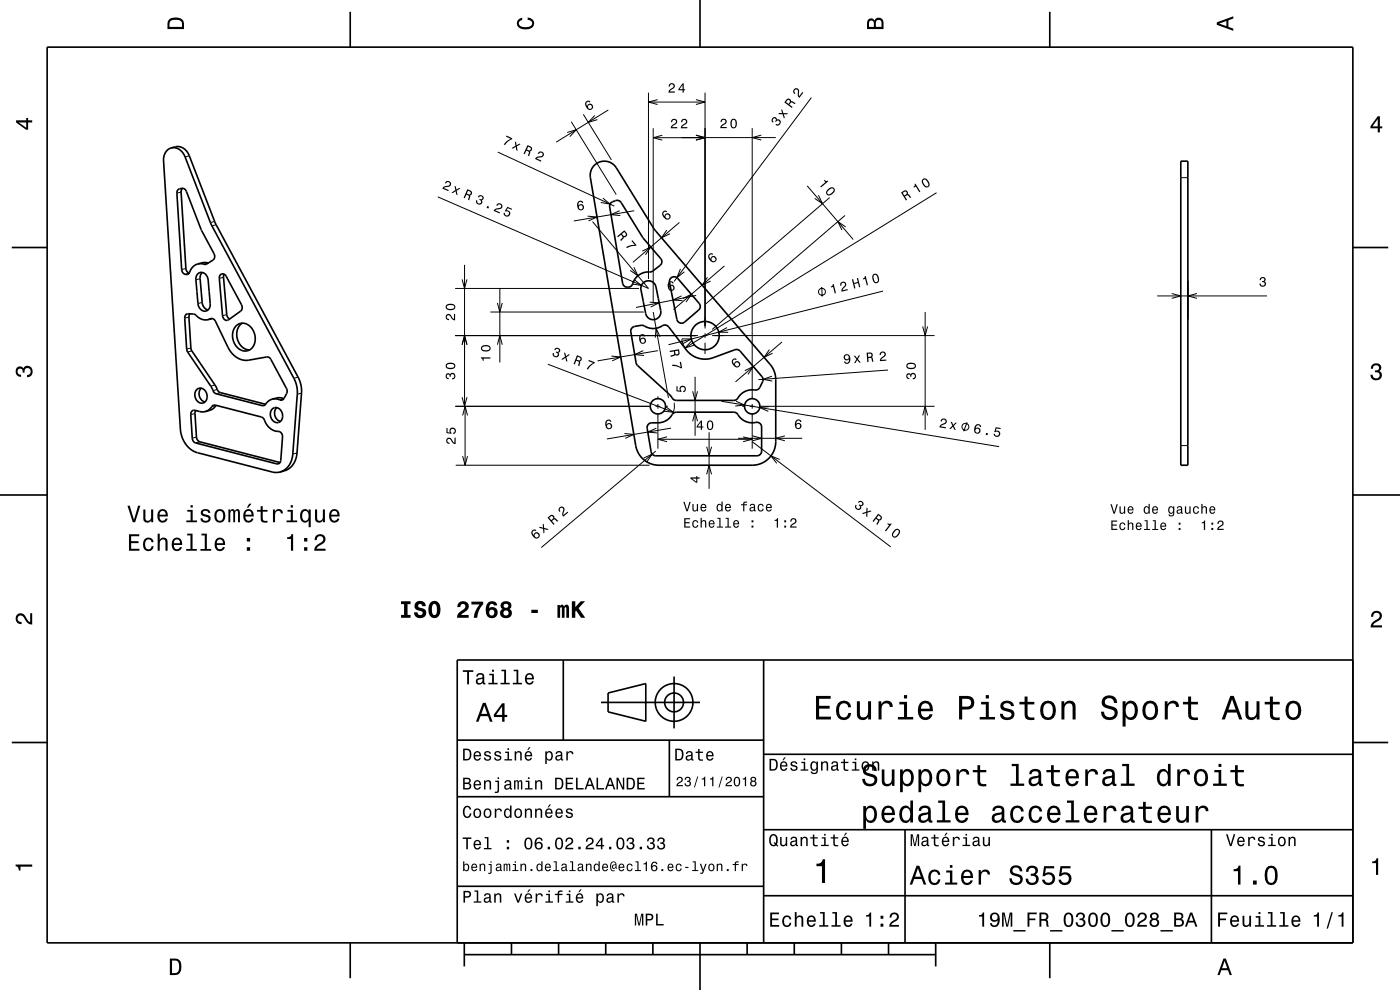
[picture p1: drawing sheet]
<svg xmlns="http://www.w3.org/2000/svg" width="297mm" height="210mm" viewBox="0 0 297 210" stroke-linecap="round" stroke-linejoin="round" font-family="sans-serif">
<g fill="none" stroke="#000" stroke-width=".21">
<path d="M137.6 19.6v39.6M149.6 19.6v50.1M40.2 33l-.9 .3M105.6 32.3l24.7 11.4M120.3 28.1l1.9-.6-1.3 1.5M121.2 25.8l9.5 15.5M123.7 24.2l6 9.7M126.2 24.5l-1.4 1.5 1.9-.6M129 23.3l-11 6.9M137.6 21.6h12M138.6 27.2v37M138.6 29.2h11"/>
<path d="M139.5 21.1l-1.9 .5 1.9 .6M140.5 28.7l-1.9 .5 1.9 .5M144.6 29.2h20M147.6 28.7l2 .5-2 .5 2-.5zM147.6 21.1l2 .5-2 .6M159.6 27.2v57.5M161.5 28.7l-1.9 .5 1.9 .5M171.2 39.4l9.8 11.4M172.1 20.7l-29.1 39M250.5 37.7h1.5M38.4 40.7l-.9 .3M39.4 56.9l-.9 .3"/>
<path d="M40 58.1l-.6 .1M40.1 58l-.8 .2M42.4 59.1l-.8 .3M44.1 55.8l-.8 .3M45.5 47l-.9 .2M45.9 47.7l-.9 .2M47.4 58.8l-.9 .3M92.9 41.8l44.7 19.4-11.9-14.2M98 59.3l.5 1.9 .6-1.9M98.5 56.2v30M124.7 45.9l2 .1-1.9 .9M127.9 42l1.5 1.3-2-.3"/>
<path d="M131.4 44.7l-1.8 .8 2 .2M134.5 56.7l.8 1.8-1.6-1.1M134.5 59.3l1.6 1.2-2-.3M134.5 44.7l-12.8 2.2M136.3 53.3l1.8-.9-1.2 1.6M141.5 48.8l-1.2 1.6 1.8-.8M144.1 47.2l-9.8 8.5M144.3 57l-.7 1.9 1.6-1.2M150.1 58.8l-1.2 1.7 1.9-.9M153.7 56.4l-10.8 9.3M173.6 41.4l.9 1.8-1.7-1.1M176 41.9l-26.3 22.6"/>
<path d="M179.3 45.7l-28.2 24.2M179.4 48.1l-1.6-1.1 .8 1.8M198.7 40.9l-53.4 32.9M40.1 67.3l-.9 .2M40.5 73.8l-.9 .3M40.7 74.4l-.9 .3M42.9 64.1l-.9 .3M44.9 67.6h-.3M48.1 66.7l-.9 .3M63.2 80l-.9 .2M96.5 71.2h51.6M96.5 61.2h39.1"/>
<path d="M98 73.1l.5-1.9 .6 1.9M104 66.2h32.6M105.5 64.3l.5 1.9 .6-1.9M105.5 73.1l.5-1.9 .6 1.9M106 61.2v15.7M116.2 77.3l26.6 10.1 .3-.9-.1-1M129.7 75.5l2 .2-1.8 .8M136.5 74.4l-1.9 .8 2 .2M137.8 64.1l2 .1-1.8 .9M138.6 66.2l3.2 18.2M139.6 74.4l-12.8 2.2M140 71.4l-.8-1.8-.2 2"/>
<path d="M144.6 62.8l-1.8 .8 2 .2M144.6 71.9l.4 1.2 .6 1.1M144.7 71.9h2l-1.8 1M144.9 63.3l1.8-.9-1.2 1.7M146.7 72.4l-1.4 1.4 1.9-.6M147.5 79.9v12.5M147.7 62.7l-12.8 2.5M149.1 71.2h1M149.6 70.7v1M149.6 72.7v2.4M151.1 71.2h47.2M154.2 69.5l-1.7 1h2"/>
<path d="M158 78.6l1.8-.8-1.1 1.6M163.2 74.2l-1.1 1.6 1.8-.9M163.8 79.8l-1.9 .7 1.9 .3M165.9 72.5l-9.9 8.5M174.3 60.9l.1 2M187.3 61.7l-45.5 11.4M188.4 78.5l-27.5 2M195.7 69.3l.6 1.9 .5-1.9M196.3 66.2v25M245.5 62.8h23.3M248.6 62.3l1.9 .5-1.9 .5M253.9 62.3l-1.9 .5 1.9 .5"/>
<path d="M41.4 87.7l-.9 .3M41.7 92.7l-.9 .3M42.4 93.7l-.9 .3M45.6 81.7l-.9 .2M45.8 86l-.9 .2M46.1 82.6l-.9 .3M46.7 83.3l-.8 .2M56.2 85.9l-.6 .1M59.3 98.2l-.6 .2M60.2 84.6l-.8 .2M63 96.1l-.9 .2M64 83.4l-.9 .2"/>
<path d="M96.5 86.2h41.6M96.7 98.7h41.1M98 84.3l.5 1.9 .6-1.9M98.1 88.1l.6-1.9 .5 1.9M98.1 96.8l.6 1.9 .5-1.9M98.7 86.2v12.5M132.5 92l2 .2-1.9 .8M136.5 97.2l1.9-.9-1.2 1.7M139.1 86.2h1M139.1 95.7l-24.3 20.4M139.2 90.8l-1.8 .9 2 .1M139.6 84.1v.6"/>
<path d="M139.6 85.7v1M139.6 87.7v7.5M139.6 93.2h20M141.1 86.2h.6M141.2 86.3l1.6 1.1-1.9-.2M141.5 92.7l-1.9 .5 1.9 .5M142.4 90.8l-13.7 2.3M146.9 83l.6 1.9 .5-1.9M146.9 89.4l.6-2 .5 2M149.9 94.8l.5 1.9 .6-1.9M150.4 91.7v12M153 85.1l59 9.6"/>
<path d="M156.1 85.1l1.9 .8-2 .2M156.6 93h13.6M157.5 86.2h.6M157.6 92.7l2 .5-2 .5M159.1 86.2h1M159.6 85.7v1M159.6 87.7v7.5M159.6 93.7l29.4 22.3M159.6 92.5l2 .5-2 .5M161.1 86.2h37.2M163.2 86.3l-2 .1 1.8 .9M165.4 97.5l-1.8-.8 1.2 1.6"/>
<path d="M166.5 92.5l-1.9 .5 1.9 .5M195.7 88.1l.6-1.9 .5 1.9M205.2 89.6l-.8 1.9M250.5 94.5h1.5M149.9 100.6l.5-1.9 .6 1.9"/>
<circle cx="174.4" cy="61.9" r=".73"/>
<circle cx="204.8" cy="90.5" r=".73"/>
</g>
<g fill="none" stroke="#000" stroke-width=".35">
<path d="M10 10h277v190h-277zM74.3 2.5v7.5M148.5 0v10M222.7 2.5v7.5M36.3 31.4a2.56 2.56 0 0 0-1.6 2.7l3.6 56.9a5.5 5.5 0 0 0 3.6 5l15.8 4.1 .8 .1 .9-.1M36.3 31.4a2.62 2.62 0 0 1 3 1.9l5.5 14.4 18 33.5 .3 2.2-1 12.9a4 4 0 0 1-2.7 3.8M36.3 31.4l.9-.3a2.63 2.63 0 0 1 3 1.9l5.5 14.4 17.9 33.6 .4 2.1-1 13a4 4 0 0 1-2.7 3.8l-.9 .2M38.7 39.9l-.3 .8 1 16.2 .3 .7 .4 .3M126 35.1a3 3 0 0 1 4.8 .5l8.1 13.2 25.1 29.3 .3 1 .3 1.2v13.4a5 5 0 0 1-5 5h-19.8a5 5 0 0 1-4.9-4.2l-9.7-56.8a2.99 2.99 0 0 1 .8-2.6zM250.5 34.2h1.5v64.5h-1.5zM2.5 52.5h7.5M37.7 40.3a1.09 1.09 0 0 1 1.8 .3 59.5 59.5 0 0 0 6 13.3l.1 .5-.3 .6-1.6 1.1a2.68 2.68 0 0 0-3.6 1.9 .96 .96 0 0 1-1.1 .1 .96 .96 0 0 1-.5-.9l-1-16.2z"/>
<path d="M41.9 58.1a1.38 1.38 0 0 1 1.6-.1 1.38 1.38 0 0 1 .7 1.4l.4 5a1.27 1.27 0 0 1-1 1.6 1.27 1.27 0 0 1-1.5-1.1l-.5-5.7zM42.9 57.8l-.3 .5-.2 .7 .5 5.1a1.73 1.73 0 0 0 1.2 1.7M44.2 55.8l-1-.1-1.3 .3M46.7 58.3a.74 .74 0 0 1 1.3 .3l3.2 6.1 .2 .5-.4 .8-2.5 1.8a.87 .87 0 0 1-1.3-.8l-.7-8zM47.6 58.2l-.2 .6 .7 7.9 .1 .5 .5 .5M129.6 43.1a1.48 1.48 0 0 1 2.2-.1l4.6 7.4 4 4.8v.5l-.2 .4-1.9 1.5a4 4 0 0 0-3.7 1.7l-.1 .2a1.46 1.46 0 0 1-1.6 1.4l-.6-.4-.2-.4-2.8-16.2zM142.2 59.1l.7-.4 .7 .2 4.9 5.7 .1 .5-.2 .5-3.2 2.7a1 1 0 0 1-1.6-.5l-1.6-7.9zM287 52.5h7.5M40.3 66.6l-.2 .7 .4 6.8 5.3 7.8a1.86 1.86 0 0 0 .9 1.4l9.6 2.5M44.2 67.8a.96 .96 0 0 1 1.5 .3l2.6 5.5a4.3 4.3 0 0 0 4.5 2.8l3.8-.7 .7 .3 3.5 6.6 .1 .7-.7 1.2a.83 .83 0 0 1-1.2 .2h-1.3M44.2 67.8l-1.3-.1-1.7-1.1h-1.3a.79 .79 0 0 0-.7 .9l.5 7 5.2 7.7a1.86 1.86 0 0 0 1 1.3l9.7 2.5a2.11 2.11 0 0 0 1.4-1l.7-.3M45 67.6l-.8 .2"/>
<path d="M50.1 69.1a2.35 2.35 0 0 1 3.8 1.3 2.68 2.68 0 0 1-1.9 4.1 3.3 3.3 0 0 1-1.9-5.4zM51.4 68.5a3.2 3.2 0 0 0-1.1 3.4 3.2 3.2 0 0 0 2.6 2.3M134.2 69.4l2-.4a4 4 0 0 0 4.1 .2 1.1 1.1 0 0 1 1.5 .1l3.8 4.9a5 5 0 0 0 5.7 1.7l4.6-1.7 .5-.1 .4 .2 4.9 5.7 .2 .7-.7 1.5a1.24 1.24 0 0 1-1.6 .5 3.7 3.7 0 0 0-3.2 2l-.7 .2h-12.2a2.85 2.85 0 0 1-1.6-1.3l-6.9-6.4-1.2-6.9 .1-.5zM136.4 60a1.62 1.62 0 0 1 2.8 .9l1 5a1.63 1.63 0 0 1-1.3 1.9 1.63 1.63 0 0 1-1.9-1.3l-1-5.1v-.7zM40.7 87.2l.4-.2 1.3 .3a2.48 2.48 0 0 0 2.8-1.3l.5-.1 9.7 2.6a3.6 3.6 0 0 1 1.3 1.7l.8 .8 1 .4a1.21 1.21 0 0 1 1.4 1.3l-.4 5.1-.1 .4-.5 .2-17.4-4.4-.5-.4-.2-.6-.3-5.1zM41.5 87.1l-.1 .6 .3 5 .2 .7 .4 .3 17.1 4.4M41.7 82.7a1.46 1.46 0 0 1 1.7 0 1.46 1.46 0 0 1 .5 1.6 1.24 1.24 0 0 1-1.1 1.2 1.24 1.24 0 0 1-1.3-1.1 1.74 1.74 0 0 1 .2-1.7zM42.7 82.3a1.81 1.81 0 0 0 .8 3M45.8 86l-.8 .8-1.5 .5M57.7 86.8a1.46 1.46 0 0 1 1.7 0 1.46 1.46 0 0 1 .6 1.6 1.24 1.24 0 0 1-1.2 1.3 1.24 1.24 0 0 1-1.3-1.1 1.76 1.76 0 0 1 .2-1.8zM58.7 86.5a1.81 1.81 0 0 0 .8 2.9M60.2 84.6l-1.2-.2-1.3 .3"/>
<path d="M137.6 90l.4-.3h1.6a3.7 3.7 0 0 0 3.2-2l.7-.3h12.2a1.69 1.69 0 0 1 1.3 1.1 3.7 3.7 0 0 0 3.6 1.1l.5 .1 .4 .6 .1 5.4-.3 .7-.7 .3h-21.6l-.5-.2-.4-.6-.8-5v-.5zM0 105h10M287 105h10M119.5 140v17M162 140v60M287 140h-190v60M2.5 157.5h7.5M97 157h65M127.5 149h21M129 147l8-2v8l-8-2zM142 157v12M143 143.5v11"/>
<path d="M287 157.5h7.5M97 169h65M162 176h125M162 160h125M192 176v24M257 176v24M97 188h65M162 190h125M74.3 200v7.5M98.5 202.5h100M98.5 200v5M108.5 200v2.5"/>
<path d="M118.5 200v2.5M128.5 200v2.5M138.5 200v2.5M148.5 200v10M158.5 200v2.5M168.5 200v2.5M178.5 200v2.5M188.5 200v2.5M198.5 200v5M222.7 200v7.5"/>
<circle cx="149.6" cy="71.2" r="3"/>
<circle cx="139.6" cy="86.2" r="1.63"/>
<circle cx="159.6" cy="86.2" r="1.63"/>
<circle cx="143" cy="149" r="2"/>
<circle cx="143" cy="149" r="4"/>
</g>
<g fill="#000">
<path d="M36 4a2.18 2.18 0 0 0-.5 2.2h3.5v-1.2a1.43 1.43 0 0 0-1.7-1.3zM36.3 4.4a2.15 2.15 0 0 1 2.2 .3l.1 1h-2.6v-1z" fill-rule="evenodd"/>
<path d="M109.9 4.2l.9-.4v.4a.7 .7 0 0 0-.7 .5 .7 .7 0 0 0 .3 .8 1.7 1.7 0 0 0 2.5-.5 .9 .9 0 0 0-1-.8v-.5a1.24 1.24 0 0 1 1.4 1.1 1.24 1.24 0 0 1-1 1.4 2.22 2.22 0 0 1-2.5-.7l-.2-.5z" fill-rule="evenodd"/>
<path d="M142 17.8l-.2 .6h.3a.4 .4 0 0 1 .3-.5 .4 .4 0 0 1 .5 .3 .4 .4 0 0 1-.3 .5l-.2 .1a.93 .93 0 0 0-.6 .8h1.4v-.2h-1.1l.5-.5a.67 .67 0 0 0 .5-.9 .67 .67 0 0 0-1.1-.2zM144.8 17.7l-.9 1.2v.3h.9v.4h.3v-.4h.2v-.3h-.2v-1.2zM144.8 18v.9h-.6z" fill-rule="evenodd"/>
<path d="M184.2 4.2l-.3 .7v1.3h3.5v-1.3a.98 .98 0 0 0-.7-1.1 .98 .98 0 0 0-1.2 .6 .84 .84 0 0 0-1.3-.2zM184.5 4.5a.54 .54 0 0 1 .6-.1 .54 .54 0 0 1 .3 .6v.7h-1zM185.9 4.4a.62 .62 0 0 1 .8-.1 .62 .62 0 0 1 .3 .6v.8h-1.2z" fill-rule="evenodd"/>
<path d="M258.1 4.7v.6l3.5 1.2v-.4l-1-.4v-1.4l1-.4v-.4zM258.6 5l1.6-.5v1z" fill-rule="evenodd"/>
<path d="M3.4 25.5v.5l2.1 1.5h.5v-1.5h.8v-.5h-.8v-.5h-.4v.5zM4 26h1.6v1.1z" fill-rule="evenodd"/>
<path d="M94.6 38.6l-.2 .2 .2 .1a.4 .4 0 0 1 .5-.3 .4 .4 0 0 1 .3 .5 .4 .4 0 0 1-.4 .3h-.2a.94 .94 0 0 0-1 .6l1.3 .5 .1-.2-1-.4 .6-.2a.67 .67 0 0 0 .9-.8 .67 .67 0 0 0-1.1-.3zM96.4 39.4l.2 .9-.8 .5 .3 .2 .6-.4 .1 .7 .3 .1-.2-.9 .8-.5-.3-.1-.6 .3-.1-.6z" fill-rule="evenodd"/>
<path d="M107.4 28.8l-.1 .2 1 .4-1.1 .9-.3 .3 .2 .2 .7-.8 .8-.5 .1-.2zM109.2 30l.2 .9-.9 .5 .3 .1 .6-.3 .1 .7 .3 .1-.2-1 .8-.4-.2-.1-.6 .3-.1-.7z" fill-rule="evenodd"/>
<path d="M111.9 30.8l-.8 1.8 .2 .1 .4-.8 .2 .1 .3 .3-.2 .7 .3 .2 .2-.9-.1-.2a.55 .55 0 0 0 .5-.5 .55 .55 0 0 0-.4-.5zM112.1 31.1l.2 .1a.34 .34 0 0 1 .3 .5 .34 .34 0 0 1-.5 .1l-.3-.1z" fill-rule="evenodd"/>
<path d="M114.3 32.3a.67 .67 0 0 1 1.1 .3 .67 .67 0 0 1-.9 .8l-.6 .2 1 .5-.2 .2-1.2-.6a1.58 1.58 0 0 1 1.4-.6 .4 .4 0 0 0 0-.7 .4 .4 0 0 0-.6 .3l-.2-.1z" fill-rule="evenodd"/>
<path d="M124.3 21.6a1.21 1.21 0 0 0 .9 1.7 .66 .66 0 0 0 .6-.6 .66 .66 0 0 0-.5-.7 .66 .66 0 0 0-.8 .5 .59 .59 0 0 1 .1-.9h.2l.2 .1 .3-.1a.59 .59 0 0 0-1 0zM124.7 22.7a.45 .45 0 0 1 .9 0 .45 .45 0 0 1-.9 0z" fill-rule="evenodd"/>
<path d="M142.5 25.4l-.2 .5h.3a.4 .4 0 0 1 .3-.5 .4 .4 0 0 1 .5 .3 .4 .4 0 0 1-.3 .5l-.2 .1a.93 .93 0 0 0-.6 .9h1.4v-.2h-1.1l.5-.5a.67 .67 0 0 0 .5-.9 .67 .67 0 0 0-1.1-.2zM144.7 25.4l-.2 .5h.2a.4 .4 0 0 1 .3-.5 .4 .4 0 0 1 .5 .3 .4 .4 0 0 1-.3 .5l-.1 .1a.93 .93 0 0 0-.7 .9h1.4v-.2h-1.1l.5-.5a.67 .67 0 0 0 .5-.9 .67 .67 0 0 0-1-.2z" fill-rule="evenodd"/>
<path d="M153 25.4l-.2 .5h.3a.4 .4 0 0 1 .3-.5 .4 .4 0 0 1 .5 .3 .4 .4 0 0 1-.3 .5l-.2 .1a.95 .95 0 0 0-.6 .9h1.4v-.3h-1.1l.5-.4a.67 .67 0 0 0 .5-1 .67 .67 0 0 0-1.1-.1zM155.1 25.4a1.15 1.15 0 0 0 .5 1.8 1.16 1.16 0 0 0 .6-1.8 .63 .63 0 0 0-1.1 0zM155.4 25.5l.2-.1a.98 .98 0 0 1 0 1.6h-.2l-.2-.4v-.7z" fill-rule="evenodd"/>
<path d="M164 24.9a.63 .63 0 0 0 0 1.1l.1-.2a.35 .35 0 0 1-.2-.4 .35 .35 0 0 1 .4-.3 .35 .35 0 0 1 .3 .4l-.2 .2 .2 .2a.42 .42 0 0 1 .6-.2 .42 .42 0 0 1 .1 .6 .42 .42 0 0 1-.6 0l-.2 .2a.66 .66 0 0 0 1.1-.3 .66 .66 0 0 0-.8-.8 .49 .49 0 0 0-.2-.5 .49 .49 0 0 0-.6 0zM165.9 23.1l-.2 .3 .2 .6h-.6l-.2 .2h.9l.3 .9 .2-.2-.3-.7 .8 .1 .2-.3h-1z" fill-rule="evenodd"/>
<path d="M167 21l-.6 .7 1.6 1.2 .1-.2-.6-.5 .4-.5 .7 .4 .2-.3-.8-.3h-.2l-.1-.4-.3-.2zM167.1 21.2h.2l.3 .3-.3 .5-.6-.4z" fill-rule="evenodd"/>
<path d="M168.4 19a.66 .66 0 0 1 .9-.2 .66 .66 0 0 1 .2 .9l.1 .7 .6-.9 .2 .2-.8 1.1a1.58 1.58 0 0 1-.3-1.6 .4 .4 0 0 0-.7-.1 .4 .4 0 0 0 .1 .6l-.1 .2a.63 .63 0 0 1-.2-.9z" fill-rule="evenodd"/>
<path d="M174.8 38.3l.3 .3-1.1 1 .2 .2 1.5-1.3-.8-.3zM175.7 40.1a.81 .81 0 0 0-.3 1.2 1.16 1.16 0 0 0 1.7-.8 .65 .65 0 0 0-.3-.7 .65 .65 0 0 0-.7 0zM175.6 40.5l.8-.5a.36 .36 0 0 1 .4 .4l-.9 .8a.36 .36 0 0 1-.4-.5z" fill-rule="evenodd"/>
<path d="M292.3 24.7l-1.6 2.1v.4h1.6v.9h.4v-.9h.5v-.4h-.5v-2.1zM292.3 25.2v1.6h-1.1z" fill-rule="evenodd"/>
<path d="M99.1 40.1l-.7 1.9 .2 .1 .3-.8 .3 .1 .3 .3-.2 .7 .3 .1 .2-.8-.1-.2a.55 .55 0 0 0 .4-.5 .55 .55 0 0 0-.3-.6zM99.3 40.5l.3 .1a.34 .34 0 0 1 .2 .5 .34 .34 0 0 1-.5 .1l-.3-.1z" fill-rule="evenodd"/>
<path d="M101.5 41.6l-.1 .2 .2 .1a.35 .35 0 0 1 .3-.3 .35 .35 0 0 1 .4 .3 .35 .35 0 0 1-.3 .4l-.3-.1v.2a.42 .42 0 0 1 .3 .5 .42 .42 0 0 1-.6 .3 .42 .42 0 0 1-.1-.7l-.3-.1a.66 .66 0 0 0 .6 1 .66 .66 0 0 0 .6-.9 .6 .6 0 0 0 .3-1 .6 .6 0 0 0-1 .1zM103.4 43.7l-.2 .4 .4 .1 .2-.4zM105.4 43.3l-.1 .3 .2 .1a.4 .4 0 0 1 .5-.4 .4 .4 0 0 1 .3 .5 .4 .4 0 0 1-.4 .3l-.2 .1a.94 .94 0 0 0-1 .5l1.3 .6 .1-.3-1-.4 .6-.2a.67 .67 0 0 0 .9-.8 .67 .67 0 0 0-1.2-.3zM107.6 43.9l-.5 .9 .2 .1a.45 .45 0 0 1 .7 .1 .45 .45 0 0 1-.3 .7 .45 .45 0 0 1-.6-.5l-.2-.1a.69 .69 0 0 0 .5 .9 .69 .69 0 0 0 .8-.7 .69 .69 0 0 0-.8-.7l.3-.4 .8 .3 .1-.2z" fill-rule="evenodd"/>
<path d="M122.6 42.8a1.36 1.36 0 0 0 .4 1.8 .66 .66 0 0 0 .8-.3 .66 .66 0 0 0-.2-.9 .66 .66 0 0 0-.9 .2 .58 .58 0 0 1 .4-.8l.4 .3 .2-.1a.64 .64 0 0 0-.5-.4 .64 .64 0 0 0-.6 .2zM122.8 44a.43 .43 0 0 1 .8 0 .43 .43 0 0 1-.8 0z" fill-rule="evenodd"/>
<path d="M130.9 50.1l.2 .2 .6-.5 .2 .2 .2 .4-.5 .5 .2 .3 .5-.7v-.2a.55 .55 0 0 0 .7-.3 .55 .55 0 0 0-.1-.6l-.4-.6zM131.9 49.6l.5-.4 .3 .3a.34 .34 0 0 1-.1 .5 .34 .34 0 0 1-.5-.1z" fill-rule="evenodd"/>
<path d="M134 51.1l.2-.2 .8 1.1-.1 .2h-1l-.9 .4-.2-.2 .5-.2 1.4-.2z" fill-rule="evenodd"/>
<path d="M140.7 44.8a1.09 1.09 0 0 0 .1 1.3 1.09 1.09 0 0 0 1.2 .3 .66 .66 0 0 0-.1-1.1 .66 .66 0 0 0-.9 .6 .59 .59 0 0 1-.1-.9h.4l.2-.2a.57 .57 0 0 0-.8 0zM141.2 46a.43 .43 0 0 1 .8 0 .43 .43 0 0 1-.8 0z" fill-rule="evenodd"/>
<path d="M150.5 53.9a1.08 1.08 0 0 0 0 1.3 1.08 1.08 0 0 0 1.3 .3 .66 .66 0 0 0-.1-1.1 .66 .66 0 0 0-1 .5 .59 .59 0 0 1-.1-.8h.5l.2-.2a.56 .56 0 0 0-.8 0zM150.9 55a.45 .45 0 0 1 .9 0 .45 .45 0 0 1-.9 0z" fill-rule="evenodd"/>
<path d="M191.1 40.8l1.1 1.7 .2-.1-.4-.7 .2-.2 .4-.1 .5 .6 .2-.2-.5-.6h-.3a.56 .56 0 0 0-.1-.7 .56 .56 0 0 0-.7 0zM191.5 40.9l.3-.2a.34 .34 0 0 1 .5 .1 .34 .34 0 0 1-.2 .5l-.2 .2z" fill-rule="evenodd"/>
<path d="M194 39v.4l-.2 .2 .1 .2 .4-.2 .7 1.2 .3-.2-1.1-1.7zM195.6 38.1a1.4 1.4 0 0 0 1 1.7 .65 .65 0 0 0 .6-.9l-.5-.8a.67 .67 0 0 0-1.1 0zM196 38.1a.97 .97 0 0 1 .8 1.4 .97 .97 0 0 1-.8-1.4z" fill-rule="evenodd"/>
<path d="M94.7 66.8a.69 .69 0 0 0-.1 .7 .69 .69 0 0 0 .7 .4v-.3a.4 .4 0 0 1-.5-.2 .4 .4 0 0 1 .3-.5 .4 .4 0 0 1 .5 .3v.1a.95 .95 0 0 0 .9 .7v-1.4h-.2v1.1l-.8-1-.4-.1zM94.8 64.6a.65 .65 0 0 0-.2 .7 .65 .65 0 0 0 .5 .5 1.08 1.08 0 0 0 1.5-.7 1.16 1.16 0 0 0-1.8-.5zM94.8 64.9l.4-.2 1 .1a.37 .37 0 0 1 0 .6h-1.2z" fill-rule="evenodd"/>
<path d="M102 75.8l.4 .7h.2v-.4h1.4v-.3zM102.3 73.4a.65 .65 0 0 0-.3 .7 .65 .65 0 0 0 .6 .4 1.09 1.09 0 0 0 1.5-.6 1.16 1.16 0 0 0-1.8-.5zM102.3 73.7l.4-.2 1 .1a.36 .36 0 0 1 .2 .3 .36 .36 0 0 1-.2 .3h-1.2z" fill-rule="evenodd"/>
<path d="M117.7 73.9l-.1 .3 .2 .1a.35 .35 0 0 1 .4-.4 .35 .35 0 0 1 .3 .4 .35 .35 0 0 1-.3 .3h-.2l-.1 .2a.42 .42 0 0 1 .4 .5 .42 .42 0 0 1-.6 .3 .42 .42 0 0 1-.2-.6l-.2-.1a.66 .66 0 0 0 .6 .9 .66 .66 0 0 0 .5-1 .6 .6 0 0 0 .3-.9 .6 .6 0 0 0-1 0zM119.6 74.8l.3 .9-.8 .5 .2 .1 .6-.4 .2 .7 .3 .1-.2-.9 .7-.5-.3-.1-.5 .3-.2-.6z" fill-rule="evenodd"/>
<path d="M122.4 75.3l-.7 1.9 .2 .1 .3-.8 .6 .3-.1 .8 .2 .1 .2-.9-.1-.1a.55 .55 0 0 0 .4-.6 .55 .55 0 0 0-.4-.5zM122.6 75.7l.3 .1a.34 .34 0 0 1 .2 .4 .34 .34 0 0 1-.5 .2l-.3-.1z" fill-rule="evenodd"/>
<path d="M124.9 76.3l1.3 .5-.1 .3-.8 .5-.6 .8-.2-.1 .2-.4 1.1-.9-1-.4z" fill-rule="evenodd"/>
<path d="M135.8 71.1a1.36 1.36 0 0 0 .4 1.8 .66 .66 0 0 0 .8-.3 .66 .66 0 0 0-.3-.9 .66 .66 0 0 0-.8 .2 .58 .58 0 0 1 .3-.8l.4 .3 .3-.1a.64 .64 0 0 0-.5-.4 .64 .64 0 0 0-.6 .2zM135.9 72.3a.45 .45 0 0 1 .9 0 .45 .45 0 0 1-.9 0z" fill-rule="evenodd"/>
<path d="M142.1 74.4v.3l.8-.2 .1 .3-.1 .4-.7 .2 .1 .3 .8-.3 .1-.2a.55 .55 0 0 0 .7 .2 .55 .55 0 0 0 .3-.7l-.2-.6zM143.2 74.5l.6-.1 .1 .3a.34 .34 0 0 1-.3 .5 .34 .34 0 0 1-.4-.4z" fill-rule="evenodd"/>
<path d="M142.6 77.4l.9 .1 .9 .4-.2-1.1 .3-.1 .2 1.4h-.2l-.9-.4-1-.1z" fill-rule="evenodd"/>
<path d="M141.9 59.8a1.28 1.28 0 0 0 .4 1.9 .66 .66 0 0 0 .8-.3 .66 .66 0 0 0-.3-.9 .66 .66 0 0 0-.9 .2 .59 .59 0 0 1 .3-.8l.5 .2h.2a.63 .63 0 0 0-1-.3zM142 61.1a.43 .43 0 0 1 .8 0 .43 .43 0 0 1-.8 0z" fill-rule="evenodd"/>
<path d="M155.5 76.2a1.08 1.08 0 0 0 0 1.3 1.08 1.08 0 0 0 1.3 .3 .66 .66 0 0 0-.1-1.1 .66 .66 0 0 0-1 .5 .59 .59 0 0 1-.1-.8h.5l.2-.2a.56 .56 0 0 0-.8 0zM155.9 77.3a.45 .45 0 0 1 .9 0 .45 .45 0 0 1-.9 0z" fill-rule="evenodd"/>
<path d="M176.7 60.3l-.1 .3-.4 .2 .1 .2 .4-.1 .4 1.3h.2l-.4-2zM178.5 59.9l-.3 .4 .1 .3h.2a.4 .4 0 0 1 .2-.6 .4 .4 0 0 1 .5 .2 .4 .4 0 0 1-.1 .5l-.2 .2a.94 .94 0 0 0-.4 1l1.4-.3-.1-.3-1.1 .3 .4-.6a.66 .66 0 0 0 .4-.9 .66 .66 0 0 0-1-.2z" fill-rule="evenodd"/>
<path d="M179.1 75.3a.66 .66 0 0 0 .1 1 .66 .66 0 0 0 .9-.1 .59 .59 0 0 1-.4 .8l-.3-.1-.1-.2h-.2a.7 .7 0 0 0 .8 .4 .7 .7 0 0 0 .5-.8 .81 .81 0 0 0-.3-1 .81 .81 0 0 0-1 0zM179.2 75.8a.45 .45 0 0 1 .9 0 .45 .45 0 0 1-.9 0zM181.1 75.5l.6 .7-.5 .8h.3l.3-.6 .5 .5h.3l-.6-.7 .5-.8h-.3l-.4 .6-.4-.5z" fill-rule="evenodd"/>
<path d="M180.7 59.3l.5 1.9 .3-.1-.3-.9 .8-.2 .3 1 .2-.1-.5-2-.2 .1 .2 .8-.8 .2-.2-.8zM183.5 58.6l-.1 .3-.4 .2 .1 .2 .4-.1 .4 1.3h.2l-.5-2zM185.2 58.2a1.39 1.39 0 0 0 .5 1.9 .65 .65 0 0 0 .8-.7l-.2-.9a.66 .66 0 0 0-1.1-.3zM185.4 58.4l.2-.1a.98 .98 0 0 1 .4 1.5l-.4-.1-.1-.2-.2-.7z" fill-rule="evenodd"/>
<path d="M183.8 74.8l.2 2h.3l-.1-.9h.3l.4 .1 .1 .7h.3l-.2-.8-.2-.1a.55 .55 0 0 0 .2-.7 .55 .55 0 0 0-.6-.3zM184.1 75h.4a.34 .34 0 0 1 .4 .3 .34 .34 0 0 1-.4 .4h-.3z" fill-rule="evenodd"/>
<path d="M186.8 74.8a.67 .67 0 0 1 1.1 .1 .67 .67 0 0 1-.5 1l-.5 .4h1.1v.2l-1.3 .1a1.58 1.58 0 0 1 .9-1.2 .4 .4 0 0 0-.3-.6 .4 .4 0 0 0-.4 .5h-.3z" fill-rule="evenodd"/>
<path d="M267.4 58.9a.58 .58 0 0 1 .9-.1 .58 .58 0 0 1 0 .9 .67 .67 0 0 1-.2 1.2 .67 .67 0 0 1-.9-.8h.3a.41 .41 0 0 0 .3 .6 .41 .41 0 0 0 .5-.5 .41 .41 0 0 0-.6-.4v-.2a.36 .36 0 0 0 .5-.2 .36 .36 0 0 0-.3-.5 .36 .36 0 0 0-.4 .3v.2h-.3z" fill-rule="evenodd"/>
<path d="M291.1 77.4a1.08 1.08 0 0 1 1.4-.2 1.08 1.08 0 0 1 .4 1.2l-.3 .3a1.06 1.06 0 0 1 .5 1.3 1.06 1.06 0 0 1-1.2 .7 1.1 1.1 0 0 1-1.2-1.2h.5a.71 .71 0 0 0 1 .8 .71 .71 0 0 0 .1-1.3h-.6v-.4a.61 .61 0 0 0 .8-.3 .61 .61 0 0 0-.2-.8 .61 .61 0 0 0-.9 .2l-.1 .5h-.5z" fill-rule="evenodd"/>
<path d="M3.6 78a.86 .86 0 0 1 1.4 .2 1.06 1.06 0 0 1 1.2-.6 1.06 1.06 0 0 1 .7 1.2 1.1 1.1 0 0 1-1.2 1.2v-.4a.71 .71 0 0 0 .8-1 .71 .71 0 0 0-1.3-.1v.6h-.4a.61 .61 0 0 0-.3-.8 .61 .61 0 0 0-.8 .2 .61 .61 0 0 0 .2 .8l.6 .2v.4a1.15 1.15 0 0 1-1.2-.6 1.15 1.15 0 0 1 .3-1.3z" fill-rule="evenodd"/>
<path d="M94.7 79.3l-.1 .2a.63 .63 0 0 0 .6 .9v-.2a.35 .35 0 0 1-.4-.2 .35 .35 0 0 1 .1-.5 .35 .35 0 0 1 .5 .2v.2h.2a.42 .42 0 0 1 .4-.5 .42 .42 0 0 1 .5 .4 .42 .42 0 0 1-.6 .4v.3a.66 .66 0 0 0 .7-.9 .66 .66 0 0 0-1.1-.2 .49 .49 0 0 0-.8-.1zM94.8 77.1a.65 .65 0 0 0-.2 .7 .65 .65 0 0 0 .5 .5 1.08 1.08 0 0 0 1.5-.7 1.16 1.16 0 0 0-1.8-.5zM94.8 77.4l.4-.2 1 .1a.36 .36 0 0 1 0 .6h-1.2z" fill-rule="evenodd"/>
<path d="M94.8 93a.68 .68 0 0 0-.1 .8 .68 .68 0 0 0 .7 .4v-.3a.4 .4 0 0 1-.5-.3 .4 .4 0 0 1 .3-.5 .4 .4 0 0 1 .5 .3l.1 .2a.94 .94 0 0 0 .9 .6v-1.4h-.3v1.1l-.8-1-.4-.1zM94.7 90.8v1.1l1.1 .1v-.2a.45 .45 0 0 1-.2-.7 .45 .45 0 0 1 .8 0 .45 .45 0 0 1-.3 .7v.3a.69 .69 0 0 0 .6-.9 .69 .69 0 0 0-.9-.4 .69 .69 0 0 0-.3 1l-.6-.1v-.9z" fill-rule="evenodd"/>
<path d="M128.6 89.2a1.36 1.36 0 0 0 .4 1.8 .66 .66 0 0 0 .8-.3 .66 .66 0 0 0-.2-.8 .66 .66 0 0 0-.9 .1 .58 .58 0 0 1 .3-.8l.3 .1 .1 .2 .3-.1a.63 .63 0 0 0-.5-.4 .63 .63 0 0 0-.6 .2zM128.7 90.4a.45 .45 0 0 1 .9 0 .45 .45 0 0 1-.9 0z" fill-rule="evenodd"/>
<path d="M143.5 81.9h.2v.9l.6 .1a.69 .69 0 0 1 .3-1 .69 .69 0 0 1 .9 .4 .69 .69 0 0 1-.6 .9v-.3a.46 .46 0 0 0 .2-.6 .46 .46 0 0 0-.7-.1 .46 .46 0 0 0 .2 .7v.2l-1.1-.1z" fill-rule="evenodd"/>
<path d="M148.7 89.2l-.9 1.2v.3h.9v.5h.2v-.5h.3v-.2h-.3v-1.3zM148.7 89.6v.9h-.7zM150.1 89.4a1.15 1.15 0 0 0 .5 1.8 1.16 1.16 0 0 0 .6-1.8 .64 .64 0 0 0-1.1 0zM150.4 89.5l.2-.1a.98 .98 0 0 1 0 1.6h-.2l-.2-.4v-.7z" fill-rule="evenodd"/>
<path d="M168.9 89.1a1.37 1.37 0 0 0 .1 1.9 .66 .66 0 0 0 .9-.2 .66 .66 0 0 0-.1-.9 .66 .66 0 0 0-.9 0 .59 .59 0 0 1 .5-.7l.3 .3h.3a.64 .64 0 0 0-.4-.5 .64 .64 0 0 0-.7 .1zM168.9 90.4a.43 .43 0 0 1 .8 0 .43 .43 0 0 1-.8 0z" fill-rule="evenodd"/>
<path d="M192.4 79.3l-.1 .2a.63 .63 0 0 0 .6 .9v-.2a.35 .35 0 0 1-.4-.2 .35 .35 0 0 1 .1-.5 .35 .35 0 0 1 .5 .2v.2h.2a.42 .42 0 0 1 .4-.5 .42 .42 0 0 1 .5 .4 .42 .42 0 0 1-.6 .4v.3a.66 .66 0 0 0 .7-.9 .66 .66 0 0 0-1.1-.2 .49 .49 0 0 0-.8-.1zM192.5 77.1a.65 .65 0 0 0-.2 .7 .65 .65 0 0 0 .5 .5 1.09 1.09 0 0 0 1.5-.7 1.16 1.16 0 0 0-1.8-.5zM192.5 77.4l.4-.2 1 .1a.36 .36 0 0 1 .2 .3 .36 .36 0 0 1-.2 .3h-1.2z" fill-rule="evenodd"/>
<path d="M199.8 88.9l-.3 .5h.3a.4 .4 0 0 1 .4-.4 .4 .4 0 0 1 .4 .4 .4 .4 0 0 1-.4 .4l-.2 .1a.93 .93 0 0 0-.7 .7l1.3 .3 .1-.3-1.1-.2 .5-.3a.67 .67 0 0 0 .7-.9 .67 .67 0 0 0-1-.3zM201.7 89.5l.3 .8-.6 .7h.3l.5-.5 .3 .7h.3l-.5-.9 .7-.6-.3-.1-.5 .5-.3-.6z" fill-rule="evenodd"/>
<path d="M207 90.2l-.1 .1a.98 .98 0 0 0-.3 1.1 .98 .98 0 0 0 .9 .6 .66 .66 0 0 0 .5-.9 .66 .66 0 0 0-1-.3 .58 .58 0 0 1 .6-.6l.3 .4h.2a.65 .65 0 0 0-.4-.6 .65 .65 0 0 0-.7 .2zM206.9 91.4a.43 .43 0 0 1 .8 0 .43 .43 0 0 1-.8 0zM209.2 91.8l-.1 .5h.4l.1-.4zM211.2 90.6l-.3 1 .2 .1a.45 .45 0 0 1 .8 0 .45 .45 0 0 1-.2 .7 .45 .45 0 0 1-.6-.4h-.3a.69 .69 0 0 0 .7 .7 .69 .69 0 0 0 .7-.8 .69 .69 0 0 0-1-.5l.2-.5 .9 .1v-.2z" fill-rule="evenodd"/>
<path d="M27.4 113.3v3.5h2.2v-.4h-1.8v-1.2h1.6v-.4h-1.6v-1.1h1.7v-.4zM30.6 114.4a1.53 1.53 0 0 0 .9 2.5 1.06 1.06 0 0 0 1.1-1h-.4a.67 .67 0 0 1-.7 .6 .67 .67 0 0 1-.7-.6 1.11 1.11 0 0 1 .7-1.5 .6 .6 0 0 1 .6 .6h.5a1.09 1.09 0 0 0-.8-.9 1.09 1.09 0 0 0-1.2 .3zM33.5 113.2v3.6h.4v-1.5a.64 .64 0 0 1 .4-.8 .64 .64 0 0 1 .8 .3v2h.5v-1.8a.88 .88 0 0 0-.6-.9 .88 .88 0 0 0-1.1 .4v-1.3zM36.7 114.4a1.54 1.54 0 0 0 .8 2.5 1.06 1.06 0 0 0 1.1-.9h-.4l-.3 .4-.3 .1a.76 .76 0 0 1-.7-.9h1.8a1.17 1.17 0 0 0-.5-1.4 1.17 1.17 0 0 0-1.5 .2zM37.1 114.6a.66 .66 0 0 1 .8-.1 .66 .66 0 0 1 .3 .7h-1.3zM39.7 113.2v.4h.7v2.9h-.9v.3h2.3v-.3h-1v-3.3zM42.7 113.2v.4h.7v2.9h-.9v.3h2.3v-.3h-.9v-3.3zM45.8 114.4a1.54 1.54 0 0 0 .8 2.5 1.06 1.06 0 0 0 1.1-.9h-.4l-.3 .4-.3 .1a.76 .76 0 0 1-.7-.9h1.8a1.16 1.16 0 0 0-.5-1.4 1.16 1.16 0 0 0-1.5 .2zM46.2 114.6a.66 .66 0 0 1 .8-.1 .66 .66 0 0 1 .3 .7h-1.3zM52.4 116.1v.7h.7v-.7zM52.4 114.1v.8h.7v-.8z" fill-rule="evenodd"/>
<path d="M27 107.3l1.2 3.5h.5l1.1-3.5h-.5l-.9 3-.9-3zM30.4 108.1v1.8a.89 .89 0 0 0 .6 .9 .89 .89 0 0 0 1.1-.4v.4h.4v-2.7h-.4v1.5a.65 .65 0 0 1-.4 .8 .65 .65 0 0 1-.8-.3l-.1-2zM33.7 108.4a1.54 1.54 0 0 0 .8 2.5 1.06 1.06 0 0 0 1.1-.9h-.5l-.2 .4-.4 .1a.76 .76 0 0 1-.7-.9h1.8a1.16 1.16 0 0 0-.5-1.4 1.16 1.16 0 0 0-1.4 .2zM34 108.6a.66 .66 0 0 1 .8-.2 .66 .66 0 0 1 .4 .8h-1.4zM39.7 108.2v.3h.7v1.9h-.9v.4h2.3v-.4h-.9v-2.2zM40.4 107.2v.5h.5v-.5zM42.8 108.2a.76 .76 0 0 0-.2 .8 .76 .76 0 0 0 .7 .5l.9 .4a.63 .63 0 0 1-.6 .6 .63 .63 0 0 1-.6-.6h-.5a1.07 1.07 0 0 0 1.2 1 1.07 1.07 0 0 0 .9-1.2l-.4-.4-1.1-.3a.54 .54 0 0 1 .5-.7 .54 .54 0 0 1 .6 .5h.4a1.03 1.03 0 0 0-.7-.9 1.03 1.03 0 0 0-1.1 .3zM45.8 108.4a1.53 1.53 0 0 0 .8 2.5 1.48 1.48 0 0 0 1.2-1.5 1.48 1.48 0 0 0-1.2-1.4l-.5 .1zM46.1 108.6a.67 .67 0 0 1 .7-.2 .67 .67 0 0 1 .5 .6 1.11 1.11 0 0 1-.7 1.5 1.17 1.17 0 0 1-.5-1.9zM48.5 108.1v2.7h.4v-1.8l.2-.6h.3l.1 .3v2.1h.4v-2.1l.3-.4 .2 .2 .1 .4v1.9h.4v-1.9a.69 .69 0 0 0-.5-.9l-.6 .4-.2-.3-.3-.1-.5 .4v-.3zM52.9 106.8l-.5 .9h.3l.7-.9zM51.9 108.4a1.54 1.54 0 0 0 .8 2.5 1.06 1.06 0 0 0 1.1-.9h-.5l-.2 .4-.3 .1a.76 .76 0 0 1-.7-.9h1.7a1.17 1.17 0 0 0-.5-1.4 1.17 1.17 0 0 0-1.4 .2zM52.2 108.6a.66 .66 0 0 1 .8-.2 .66 .66 0 0 1 .4 .8h-1.3zM55.3 107.4v.8h-.8v.3h.8v1.8a1.05 1.05 0 0 0 1.5 .5v-.3a.68 .68 0 0 1-1-.4l-.1-1.6h1.1v-.3h-1.1v-.8zM57.9 108.1v2.7h.4v-1.6a.66 .66 0 0 1 .4-.8 .66 .66 0 0 1 .8 .3l.1 .2h.4a.89 .89 0 0 0-.7-.9 .89 .89 0 0 0-1 .5v-.4zM61 108.2v.3h.7v1.9h-.9v.4h2.2v-.4h-.9v-2.2zM61.7 107.2v.5h.4v-.5zM63.9 108.4a1.57 1.57 0 0 0 .8 2.5l.4-.1 .4-.4v1.4h.4v-3.7h-.4v.4l-.2-.2a.87 .87 0 0 0-1.4 .1zM64.3 108.6a.62 .62 0 0 1 .7-.2 .62 .62 0 0 1 .4 .6 1.12 1.12 0 0 1-.6 1.5 1.19 1.19 0 0 1-.5-1.9zM66.8 108.1v1.8a.89 .89 0 0 0 .6 .9 .89 .89 0 0 0 1.1-.4v.4h.4v-2.7h-.4v1.5a.64 .64 0 0 1-.4 .8 .64 .64 0 0 1-.8-.3v-2zM70.1 108.4a1.54 1.54 0 0 0 .8 2.5 1.05 1.05 0 0 0 1.1-.9h-.4l-.3 .4-.3 .1a.76 .76 0 0 1-.7-.9h1.7a1.16 1.16 0 0 0-.4-1.4 1.16 1.16 0 0 0-1.5 .2zM70.5 108.6a.66 .66 0 0 1 .8-.2 .66 .66 0 0 1 .3 .8h-1.3z" fill-rule="evenodd"/>
<path d="M60.9 114v.3h.8v2.5h.5v-3.5h-.4a.77 .77 0 0 1-.9 .7zM64.5 116.1v.7h.7v-.7zM64.5 114.1v.8h.7v-.8zM67.1 113.6l-.4 1h.5a.7 .7 0 0 1 .5-.9 .7 .7 0 0 1 .9 .5 .7 .7 0 0 1-.5 .9 1.81 1.81 0 0 0-1.4 1.7h2.4v-.4h-1.9a2.23 2.23 0 0 1 1.4-1.2 1.13 1.13 0 0 0 .1-1.6 1.13 1.13 0 0 0-1.6 0z" fill-rule="evenodd"/>
<path d="M113 112.5a1.09 1.09 0 0 0 0 1.3 1.09 1.09 0 0 0 1.3 .3 .66 .66 0 0 0-.1-1.1 .66 .66 0 0 0-1 .5 .59 .59 0 0 1-.1-.8h.5l.2-.2a.56 .56 0 0 0-.8 0zM113.4 113.6a.43 .43 0 0 1 .8 0 .43 .43 0 0 1-.8 0zM114.3 111.9l.9 .3 .1 .9 .2-.1-.1-.8 .7 .2 .3-.2-1-.2v-.9l-.3 .2 .1 .6-.6-.2z" fill-rule="evenodd"/>
<path d="M116.1 109.8l1.3 1.5 .2-.1-.5-.7 .5-.3 .6 .5 .3-.2-.7-.6h-.2a.55 .55 0 0 0-.3-.6 .55 .55 0 0 0-.6 .1zM116.5 109.8l.3-.2a.34 .34 0 0 1 .5 0 .34 .34 0 0 1-.1 .5l-.3 .2z" fill-rule="evenodd"/>
<path d="M118.7 107.6a.66 .66 0 0 1 .9 .1 .66 .66 0 0 1 0 .9l-.1 .6 .9-.7 .1 .2-1 .9a1.59 1.59 0 0 1 0-1.5 .4 .4 0 0 0-.6-.3 .4 .4 0 0 0 0 .6l-.2 .2a.64 .64 0 0 1 0-1z" fill-rule="evenodd"/>
<path d="M145.2 109.9v2h1.2v-.2h-1v-.7h.9v-.2h-.9v-.6h1v-.3zM147 110.5a.83 .83 0 0 0-.1 1 .83 .83 0 0 0 .9 .4l.3-.5h-.2l-.2 .3a.58 .58 0 0 1-.6-.6 .58 .58 0 0 1 .6-.5l.2 .3h.2a.63 .63 0 0 0-.4-.6 .63 .63 0 0 0-.7 .2zM148.6 109.8v2.1h.3v-1.1l.4-.3 .3 .3v1.1h.2v-1a.5 .5 0 0 0-.3-.6 .5 .5 0 0 0-.6 .3v-.8zM150.5 110.5a.83 .83 0 0 0-.1 1 .83 .83 0 0 0 .8 .4l.4-.4-.8 .2-.2-.5h1v-.1a.64 .64 0 0 0-.3-.7 .64 .64 0 0 0-.8 .1zM150.7 110.7l.4-.1 .2 .4h-.7zM152.2 109.8v.3h.4v1.6h-.5v.2h1.3v-.2h-.5v-1.9zM153.9 109.8v.3h.4v1.6h-.5v.2h1.3v-.2h-.5v-1.9zM155.7 110.5a.83 .83 0 0 0-.1 1 .83 .83 0 0 0 .8 .4l.4-.4-.8 .2-.2-.5h1v-.1a.64 .64 0 0 0-.3-.7 .64 .64 0 0 0-.8 .1zM155.9 110.7l.4-.1 .2 .4h-.7zM159.4 111.5v.4h.4v-.4zM159.4 110.4v.4h.4v-.4z" fill-rule="evenodd"/>
<path d="M145 106.5l.6 2h.3l.6-2h-.2l-.5 1.7-.6-1.7zM146.9 106.9v1a.51 .51 0 0 0 .3 .6 .51 .51 0 0 0 .6-.3v.3h.3v-1.6h-.3v1.1l-.4 .3-.2-.2-.1-1.2zM148.8 107.1a.83 .83 0 0 0-.2 .9 .83 .83 0 0 0 .8 .5l.4-.5-.7 .3-.2-.5h1v-.2a.64 .64 0 0 0-.4-.7 .64 .64 0 0 0-.7 .2zM149 107.2l.4-.1 .2 .4h-.7zM152.2 107.1a.85 .85 0 0 0-.2 .9 .85 .85 0 0 0 .7 .5l.3-.3v.3h.3v-2.1h-.2v.8l-.5-.3zM152.4 107.2l.1-.1a.56 .56 0 0 1 .5 .6 .56 .56 0 0 1-.5 .6l-.2-.4zM154 107.1a.83 .83 0 0 0-.2 .9 .83 .83 0 0 0 .8 .5l.4-.5-.7 .3-.2-.5h1v-.2a.64 .64 0 0 0-.4-.7 .64 .64 0 0 0-.7 .2zM154.2 107.2l.4-.1 .2 .4h-.7zM157.2 107v.2h.5v1.3h.2v-1.3h.6v-.2h-.6l.1-.3 .5-.1v-.2h-.3a.46 .46 0 0 0-.5 .6zM159.2 107l-.1 .4h.2a.31 .31 0 0 1 .4-.3 .31 .31 0 0 1 .2 .4 .61 .61 0 0 0-.7 .2 .61 .61 0 0 0-.1 .7 .61 .61 0 0 0 .9-.1v.1l.3 .1-.1-.3v-.9a.58 .58 0 0 0-.4-.4 .58 .58 0 0 0-.6 .1zM159.3 107.9l.6-.2v.2a.34 .34 0 0 1-.3 .4 .34 .34 0 0 1-.3-.4zM160.9 107.1a.83 .83 0 0 0-.1 .9 .83 .83 0 0 0 .8 .5l.4-.6h-.2l-.3 .4a.58 .58 0 0 1-.5-.6 .58 .58 0 0 1 .5-.6l.3 .3h.2a.63 .63 0 0 0-.4-.5 .63 .63 0 0 0-.7 .2zM162.6 107.1a.83 .83 0 0 0-.1 .9 .83 .83 0 0 0 .8 .5l.4-.5-.7 .3-.3-.5h1v-.2a.64 .64 0 0 0-.3-.7 .64 .64 0 0 0-.8 .2zM162.8 107.2l.5-.1 .2 .4h-.8z" fill-rule="evenodd"/>
<path d="M146.5 101.3v.2l1.2 .9h.2v-.9h.5v-.2h-.5v-.3h-.2v.3zM146.8 101.5h.9v.7z" fill-rule="evenodd"/>
<path d="M164.3 110.3v.2h.5v1.4h.3v-2zM166.4 111.5v.4h.4v-.4zM166.4 110.4v.4h.4v-.4zM167.8 110.1l-.1 .5h.2a.4 .4 0 0 1 .3-.5 .4 .4 0 0 1 .5 .3 .4 .4 0 0 1-.3 .5l-.2 .1a.93 .93 0 0 0-.6 .9h1.4v-.2h-1.1l.5-.5a.67 .67 0 0 0 .5-.9 .67 .67 0 0 0-1.1-.2z" fill-rule="evenodd"/>
<path d="M182 106.5l.2 .2a.35 .35 0 0 1 .4-.3 .35 .35 0 0 1 .3 .4 .35 .35 0 0 1-.4 .3l-.2-.1-.2 .2a.42 .42 0 0 1 .3 .6 .42 .42 0 0 1-.7 .1 .42 .42 0 0 1 0-.7l-.2-.1a.66 .66 0 0 0 .3 1 .66 .66 0 0 0 .9-.7 .59 .59 0 0 0 .3-1 .59 .59 0 0 0-1 .1zM183.8 107.6v1l-.9 .3 .2 .1 .7-.2-.1 .7 .3 .2v-1l.9-.2-.2-.2-.7 .2 .1-.7z" fill-rule="evenodd"/>
<path d="M186.3 109l-1.2 1.6 .2 .1 .5-.7 .2 .2 .3 .4-.4 .6 .3 .2 .3-.8v-.2a.55 .55 0 0 0 .6-.4 .55 .55 0 0 0-.3-.6zM186.4 109.3l.2 .2a.34 .34 0 0 1 .1 .5 .34 .34 0 0 1-.5 0l-.2-.2z" fill-rule="evenodd"/>
<path d="M188.4 111l-.2 .1 .4 .3-.9 1.2 .3 .1 1.2-1.6zM189.8 112.4a1.09 1.09 0 0 0-.3 1.5 1.16 1.16 0 0 0 1.5-1.1 .65 .65 0 0 0-.5-.6 .65 .65 0 0 0-.7 .2zM190 112.6l.2-.2a.36 .36 0 0 1 .4 .1 .36 .36 0 0 1 .1 .3l-.7 1a.36 .36 0 0 1-.5-.4z" fill-rule="evenodd"/>
<path d="M235.8 110.4v2h1.2v-.2h-1v-.7h.9v-.2h-.9v-.6h1v-.3zM237.6 111a.83 .83 0 0 0-.1 1 .83 .83 0 0 0 .9 .4l.3-.5h-.2l-.2 .3a.58 .58 0 0 1-.6-.6 .58 .58 0 0 1 .6-.5l.2 .3h.2a.63 .63 0 0 0-.4-.6 .63 .63 0 0 0-.7 .2zM239.2 110.3v2.1h.3v-1.1l.4-.3 .3 .3v1.1h.2v-1a.5 .5 0 0 0-.3-.6 .5 .5 0 0 0-.6 .3v-.8zM241.1 111a.83 .83 0 0 0-.1 1 .83 .83 0 0 0 .8 .4l.4-.4-.8 .2-.2-.5h1v-.1a.64 .64 0 0 0-.3-.7 .64 .64 0 0 0-.8 .1zM241.3 111.2l.4-.1 .2 .4h-.7zM242.8 110.3v.3h.4v1.6h-.5v.2h1.3v-.2h-.5v-1.9zM244.5 110.3v.3h.4v1.6h-.5v.2h1.3v-.2h-.5v-1.9zM246.3 111a.83 .83 0 0 0-.1 1 .83 .83 0 0 0 .8 .4l.4-.4-.8 .2-.2-.5h1v-.1a.64 .64 0 0 0-.3-.7 .64 .64 0 0 0-.8 .1zM246.5 111.2l.4-.1 .2 .4h-.7zM250 112v.4h.4v-.4zM250 110.9v.4h.4v-.4z" fill-rule="evenodd"/>
<path d="M235.6 107l.6 2h.3l.6-2h-.2l-.5 1.7-.6-1.7zM237.5 107.4v1a.51 .51 0 0 0 .3 .6 .51 .51 0 0 0 .7-.3v.3h.2v-1.6h-.3v1.1l-.4 .3-.2-.2-.1-1.2zM239.4 107.6a.83 .83 0 0 0-.2 .9 .83 .83 0 0 0 .8 .5l.4-.5-.7 .3-.2-.5h1v-.2a.64 .64 0 0 0-.4-.7 .64 .64 0 0 0-.7 .2zM239.6 107.7l.4-.1 .2 .4h-.7zM242.8 107.6a.85 .85 0 0 0-.2 .9 .85 .85 0 0 0 .7 .5l.4-.3v.3h.2v-2.1h-.2v.8l-.5-.3zM243 107.7l.1-.1a.56 .56 0 0 1 .6 .6 .56 .56 0 0 1-.6 .6l-.2-.4zM244.6 107.6a.83 .83 0 0 0-.2 .9 .83 .83 0 0 0 .9 .5l.3-.5-.7 .3-.2-.5h1v-.2a.64 .64 0 0 0-.4-.7 .64 .64 0 0 0-.7 .2zM244.8 107.7l.4-.1 .2 .4h-.7zM248 107.6a.85 .85 0 0 0-.2 .9 .85 .85 0 0 0 .8 .5l.3-.3a.42 .42 0 0 1-.2 .6 .42 .42 0 0 1-.6-.2h-.2a.63 .63 0 0 0 .7 .5 .63 .63 0 0 0 .5-.7v-1.5h-.2v.3l-.5-.3zM248.2 107.7l.1-.1a.56 .56 0 0 1 .6 .6 .56 .56 0 0 1-.6 .6l-.2-.4zM249.8 107.5l-.1 .4h.2a.31 .31 0 0 1 .4-.3 .31 .31 0 0 1 .2 .4h-.1a.52 .52 0 0 0-.8 .3 .52 .52 0 0 0 .5 .7l.5-.2v.1l.3 .1-.1-.3v-.9a.58 .58 0 0 0-1-.3zM249.9 108.4l.6-.2v.2a.34 .34 0 0 1-.3 .4 .34 .34 0 0 1-.3-.4zM251.4 107.4v1a.51 .51 0 0 0 .3 .6 .51 .51 0 0 0 .6-.3v.3h.3v-1.6h-.3v1.1l-.4 .3-.3-.2v-1.2zM253.2 107.6a.83 .83 0 0 0-.1 .9 .83 .83 0 0 0 .9 .5l.4-.6h-.3l-.2 .4a.58 .58 0 0 1-.6-.6 .58 .58 0 0 1 .6-.6l.2 .3h.3a.63 .63 0 0 0-.5-.5 .63 .63 0 0 0-.7 .2zM254.9 106.9v2.1h.2v-1.1l.4-.3 .3 .2v1.2h.3v-1.1a.5 .5 0 0 0-.4-.5 .5 .5 0 0 0-.6 .2v-.7zM256.7 107.6a.83 .83 0 0 0-.1 .9 .83 .83 0 0 0 .8 .5l.4-.5-.8 .3-.2-.5h1v-.2a.64 .64 0 0 0-.3-.7 .64 .64 0 0 0-.8 .2zM256.9 107.7l.4-.1 .3 .4h-.8z" fill-rule="evenodd"/>
<path d="M254.9 110.8v.2h.5v1.4h.3v-2zM257 112v.4h.4v-.4zM257 110.9v.4h.4v-.4zM258.4 110.6l-.1 .5h.2a.4 .4 0 0 1 .3-.5 .4 .4 0 0 1 .5 .3 .4 .4 0 0 1-.3 .5l-.1 .1a.93 .93 0 0 0-.7 .9h1.4v-.2h-1.1l.5-.5a.67 .67 0 0 0 .5-.9 .67 .67 0 0 0-1.1-.2z" fill-rule="evenodd"/>
<path d="M3.6 130.4a1.22 1.22 0 0 1 2 .7l.4 .6 .4 .3v-1.9h.4v2.4a1.8 1.8 0 0 1-1.7-1.4 .71 .71 0 0 0-.9-.5 .71 .71 0 0 0-.5 .8 .71 .71 0 0 0 .9 .5v.5a1.18 1.18 0 0 1-1.2-.7 1.18 1.18 0 0 1 .2-1.3z" fill-rule="evenodd"/>
<path d="M85.1 127.5v.7h.6v2.2h-.6v.6h2v-.6h-.6v-2.2h.6v-.7zM88.2 127.8a1.07 1.07 0 0 0-.2 1.2 1.07 1.07 0 0 0 1.2 .6l.2 .1a.52 .52 0 0 1-.2 .8 .52 .52 0 0 1-.6-.6h-.8a1.29 1.29 0 0 0 1.5 1.2 1.29 1.29 0 0 0 1.1-1.5 2.05 2.05 0 0 0-1.5-.8l-.2-.3 .1-.3 .3-.1 .3 .1 .2 .4h.7a1.24 1.24 0 0 0-.7-1.1 1.24 1.24 0 0 0-1.4 .3zM91.2 127.9a2.53 2.53 0 0 0 .4 3.1 1.22 1.22 0 0 0 1.8-.9 1.94 1.94 0 0 0-1-2.6l-.8 .1zM91.9 128.2l.3-.1a1.63 1.63 0 0 1 .2 2.3h-.5a2.18 2.18 0 0 1 0-2.2zM97.3 127.8l-.3 1h.7a.56 .56 0 0 1 .7-.6 .56 .56 0 0 1 .1 .9l-.3 .2a2.04 2.04 0 0 0-1.3 1.7h2.5v-.6h-1.6l.8-.6a1.22 1.22 0 0 0 .7-1.8 1.22 1.22 0 0 0-2-.2zM100 127.6v.6h1.7a4.8 4.8 0 0 0-1.2 2.8h.7a4.6 4.6 0 0 1 1.3-2.8v-.6zM103.6 127.8a2.35 2.35 0 0 0 .2 3.2 1.19 1.19 0 0 0 1.8-1 1.19 1.19 0 0 0-1.8-1 .73 .73 0 0 1 .5-.9l.3 .1 .2 .2h.7a1.13 1.13 0 0 0-1.9-.6zM103.7 129.9a.6 .6 0 0 1 1.2 0 .6 .6 0 0 1-1.2 0zM106.5 127.8a.88 .88 0 0 0 .1 1.4 1.06 1.06 0 0 0-.5 1.3 1.06 1.06 0 0 0 1.2 .6 1.06 1.06 0 0 0 1.2-.6 1.06 1.06 0 0 0-.4-1.3 .94 .94 0 0 0 .3-1.2 .94 .94 0 0 0-1.1-.5zM106.8 130a.56 .56 0 0 1 1.1 0 .56 .56 0 0 1-1.1 0zM106.9 128.6a.47 .47 0 0 1 .9 0 .47 .47 0 0 1-.9 0zM112.7 129.3v.7h1.4v-.7zM118.3 128.3v2.7h.5v-1.9l.2-.3 .2 .2v2h.6v-1.9l.2-.3 .1 .2v2h.6l-.1-2.5-.4-.3-.6 .4-.4-.4-.4 .4v-.3zM121.3 127.5v3.5h.7v-1.3l.2-.2 1.1 1.5h.8l-1.4-2 1.4-1.5h-.9l-1.2 1.3v-1.3z" fill-rule="evenodd"/>
<path d="M291.2 129.9a1.18 1.18 0 0 1 1.9 .3 1.18 1.18 0 0 1-1 1.7l-.5 .3-.3 .5h1.9v.4h-2.4a1.8 1.8 0 0 1 1.4-1.8 .71 .71 0 0 0 .5-.8 .71 .71 0 0 0-.9-.5 .71 .71 0 0 0-.5 .8h-.4z" fill-rule="evenodd"/>
<path d="M98.2 158.8v2.5h.9a1.37 1.37 0 0 0 .7-2.2 1.56 1.56 0 0 0-1.6-.3zM98.6 159.1a.98 .98 0 0 1 1.1 .7 .98 .98 0 0 1-.6 1.2h-.5zM100.7 159.6a1.04 1.04 0 0 0-.2 1.2 1.04 1.04 0 0 0 1 .5l.5-.5h-.3l-.4 .3a.54 .54 0 0 1-.5-.7h1.3a.83 .83 0 0 0-.4-.9 .83 .83 0 0 0-1 .1zM100.9 159.7l.2-.1a.47 .47 0 0 1 .5 .1 .47 .47 0 0 1 .1 .5h-.9zM102.9 159.5l-.2 .1a.69 .69 0 0 0 .9 .9l.2 .1a.43 .43 0 0 1-.4 .5 .43 .43 0 0 1-.4-.4h-.3a.74 .74 0 0 0 .9 .7 .74 .74 0 0 0 .5-1l-1-.4a.38 .38 0 0 1 .3-.5 .38 .38 0 0 1 .4 .4h.3a.78 .78 0 0 0-1.2-.4zM105.1 159.5l-.2 .1a.69 .69 0 0 0 .9 .9l.2 .1a.43 .43 0 0 1-.4 .5 .43 .43 0 0 1-.5-.4h-.3a.74 .74 0 0 0 .9 .7 .74 .74 0 0 0 .5-1l-.9-.4a.38 .38 0 0 1 .3-.5 .38 .38 0 0 1 .4 .4h.3a.77 .77 0 0 0-1.2-.4zM107.2 159.4v.3h.5v1.3h-.7v.3h1.6v-.3h-.6v-1.6zM107.7 158.7v.4h.3v-.4zM109.2 159.4v1.9h.3v-1.1a.45 .45 0 0 1 .4-.6 .45 .45 0 0 1 .5 .5v1.2h.3v-1.3a.63 .63 0 0 0-.5-.7 .63 .63 0 0 0-.7 .4v-.3zM112.2 158.5l-.4 .6h.3l.5-.6zM111.5 159.6a1.04 1.04 0 0 0-.2 1.2 1.04 1.04 0 0 0 1.1 .5l.5-.5h-.3l-.5 .3a.54 .54 0 0 1-.5-.7h1.3a.83 .83 0 0 0-.4-.9 .83 .83 0 0 0-1 .1zM111.8 159.7l.1-.1a.48 .48 0 0 1 .5 .1 .48 .48 0 0 1 .2 .5h-1zM115.7 159.4v2.7h.3v-1.1a.66 .66 0 0 0 .7 .4 .66 .66 0 0 0 .5-.6 .91 .91 0 0 0 0-1.1 .91 .91 0 0 0-1-.3l-.2 .3v-.3zM116.1 159.8a.45 .45 0 0 1 .5-.2 .45 .45 0 0 1 .3 .4 .65 .65 0 0 1 .1 .8 .65 .65 0 0 1-.7 .2 .98 .98 0 0 1-.2-1.2zM118.1 159.5l-.2 .4h.3a.39 .39 0 0 1 .4-.3 .39 .39 0 0 1 .3 .5h-.1a.65 .65 0 0 0-1 .4 .65 .65 0 0 0 .6 .9l.6-.3 .1 .2h.4v-.2l-.2-.1v-1.1a.72 .72 0 0 0-.5-.6 .72 .72 0 0 0-.7 .2zM118.2 160.6l.8-.3a.55 .55 0 0 1-.2 .7 .55 .55 0 0 1-.6 0zM120.1 159.4v1.9h.4v-1.1a.47 .47 0 0 1 .2-.6 .47 .47 0 0 1 .6 .2v.2h.4a.64 .64 0 0 0-.5-.7 .64 .64 0 0 0-.8 .4v-.3z" fill-rule="evenodd"/>
<path d="M98.2 142.2v.3h.9v2.7h.4v-2.7h.9v-.3zM101.3 143l-.3 .5h.4a.47 .47 0 0 1 .5-.4 .47 .47 0 0 1 .4 .6l-.2 .1a.84 .84 0 0 0-1 .2 .84 .84 0 0 0 0 1.1 .9 .9 0 0 0 1.3-.2l.1 .2 .5 .1v-.3l-.3-.1v-1.3a.87 .87 0 0 0-1.4-.5zM101.4 144.3l.9-.3a.66 .66 0 0 1-.1 .7 .66 .66 0 0 1-.8 .1zM103.8 142.9v.3h.6v1.6h-.8v.4h2v-.4h-.8v-1.9zM104.4 142.1v.4h.4v-.4zM106.4 142.1v.3h.6v2.4h-.8v.4h1.9v-.4h-.7v-2.7zM109 142.1v.3h.6v2.4h-.8v.4h1.9v-.4h-.7v-2.7zM111.6 143.1a1.32 1.32 0 0 0 .7 2.1 .9 .9 0 0 0 .9-.7h-.3l-.2 .3-.4 .1a.65 .65 0 0 1-.6-.8h1.6a1 1 0 0 0-.4-1.2 1 1 0 0 0-1.3 .2zM111.9 143.3a.57 .57 0 0 1 .7-.1 .57 .57 0 0 1 .3 .6h-1.2z" fill-rule="evenodd"/>
<path d="M102.4 149.1l-1.4 4h.5l.4-1.2h1.6l.4 1.2h.6l-1.5-4zM102.7 149.7l.7 1.7h-1.3zM106.5 149.2l-1.7 2.4v.5h1.7v1h.5v-1h.6v-.5h-.6v-2.4zM106.5 149.9v1.7h-1.3z" fill-rule="evenodd"/>
<path d="M143.2 158.8v2.5h.9a1.37 1.37 0 0 0 .7-2.2 1.56 1.56 0 0 0-1.6-.3zM143.6 159.1a.98 .98 0 0 1 1.1 .7 .98 .98 0 0 1-.6 1.2h-.5zM145.7 159.5l-.2 .4h.3a.39 .39 0 0 1 .5-.3 .39 .39 0 0 1 .3 .5h-.2a.65 .65 0 0 0-.9 .4 .65 .65 0 0 0 .5 .9l.7-.3v.2h.4v-.2l-.1-.1-.1-1.1a.73 .73 0 0 0-.4-.6 .73 .73 0 0 0-.8 .2zM145.8 160.6l.8-.3a.55 .55 0 0 1-.1 .7 .55 .55 0 0 1-.7 0zM148.1 158.9v.5h-.5v.3h.5v1.3a.75 .75 0 0 0 1 .4v-.3a.48 .48 0 0 1-.7-.3v-1.1h.7v-.3h-.7v-.5zM150 159.6a1.04 1.04 0 0 0-.2 1.2 1.04 1.04 0 0 0 1.1 .5l.5-.5h-.4l-.4 .3a.54 .54 0 0 1-.5-.7h1.3a.83 .83 0 0 0-.4-.9 .83 .83 0 0 0-1 .1zM150.3 159.7l.1-.1a.48 .48 0 0 1 .5 .1 .48 .48 0 0 1 .2 .5h-1z" fill-rule="evenodd"/>
<path d="M173.1 147.6v5h3.2v-.6h-2.5v-1.7h2.2v-.6h-2.2v-1.5h2.4v-.6zM177.8 149.2a2.59 2.59 0 0 0 .5 3.4 1.58 1.58 0 0 0 2.3-1.4h-.6a.95 .95 0 0 1-.9 1 .95 .95 0 0 1-1-.9 1.59 1.59 0 0 1 .9-2.1 .85 .85 0 0 1 .9 .8h.7a1.56 1.56 0 0 0-1.1-1.3 1.56 1.56 0 0 0-1.7 .5zM181.8 148.8v2.5a1.27 1.27 0 0 0 .9 1.4 1.27 1.27 0 0 0 1.5-.7v.6h.6v-3.8h-.6v2.2a.92 .92 0 0 1-.6 1.1 .92 .92 0 0 1-1.2-.4v-2.9zM186.4 148.8v3.8h.6v-2.2a.95 .95 0 0 1 .5-1.1 .95 .95 0 0 1 1.2 .3l.1 .4h.6a1.28 1.28 0 0 0-1-1.4 1.28 1.28 0 0 0-1.4 .8v-.6zM190.8 148.9v.5h1v2.7h-1.3v.5h3.2v-.5h-1.3v-3.2zM191.8 147.4v.8h.6v-.8zM195.1 149.2a2.62 2.62 0 0 0 .5 3.4 1.57 1.57 0 0 0 2.2-1.1h-.6l-.3 .5-.5 .2a1.08 1.08 0 0 1-1-1.3h2.5a1.66 1.66 0 0 0-.7-2 1.66 1.66 0 0 0-2.1 .3zM195.6 149.5a.94 .94 0 0 1 1.2-.2 .94 .94 0 0 1 .5 1h-1.9zM203.5 147.6v5h.6v-2.1h.8a1.47 1.47 0 0 0 1.8-1.2 1.47 1.47 0 0 0-1.5-1.7zM204.1 148.2a1.6 1.6 0 0 1 1.8 .5 .86 .86 0 0 1 0 .9 .86 .86 0 0 1-.9 .3h-.9zM208.1 148.9v.5h1v2.7h-1.3v.5h3.3v-.5h-1.3v-3.2zM209.1 147.4v.8h.7v-.8zM212.6 148.9a1.08 1.08 0 0 0-.3 1.2 1.08 1.08 0 0 0 1 .7l1.1 .4a.57 .57 0 0 1 .2 .6 .57 .57 0 0 1-.5 .4 .96 .96 0 0 1-1.4-.8h-.6a1.6 1.6 0 0 0 1.3 1.4 1.6 1.6 0 0 0 1.7-.8 1.13 1.13 0 0 0-1-1.6l-1.1-.3-.2-.4a.87 .87 0 0 1 .9-.5 .87 .87 0 0 1 .8 .6h.6a1.41 1.41 0 0 0-2.1-1.1zM217.4 147.8v1.1h-1.1v.5h1.1v2.6l.2 .4 .4 .3h1.4v-.5a.97 .97 0 0 1-1.4-.5v-2.3h1.4v-.5h-1.4v-1.1zM221.1 149.2a2.56 2.56 0 0 0 .5 3.4 1.72 1.72 0 0 0 1.8-.2 1.72 1.72 0 0 0 .6-1.7 1.7 1.7 0 0 0-.9-1.9 1.7 1.7 0 0 0-2 .4zM221.6 149.6a.96 .96 0 0 1 1-.4 .96 .96 0 0 1 .7 .8 1.59 1.59 0 0 1-1 2.2 1.19 1.19 0 0 1-1-1.5zM225.2 148.8v3.8h.6v-2.2a.97 .97 0 0 1 .5-1.1 .97 .97 0 0 1 1.1 .2l.1 .7v2.4h.7v-2.5a1.27 1.27 0 0 0-.9-1.4 1.27 1.27 0 0 0-1.5 .6v-.5zM234.1 147.9a1.38 1.38 0 0 0-.3 1.5 1.38 1.38 0 0 0 1.3 .9 1.25 1.25 0 0 1 1.4 .9 1.15 1.15 0 0 1-1.3 .9 1.15 1.15 0 0 1-1-1.1h-.7a1.8 1.8 0 0 0 1.7 1.8 1.8 1.8 0 0 0 1.9-1.6 1.46 1.46 0 0 0-1.5-1.4l-.6-.2a.83 .83 0 0 1-.5-1.1 .83 .83 0 0 1 1.2-.3l.5 .5 .1 .4h.7a1.67 1.67 0 0 0-1-1.6 1.67 1.67 0 0 0-1.9 .4zM238.2 148.8v5.3h.6v-2.1a1.32 1.32 0 0 0 1.4 .7 1.32 1.32 0 0 0 1.1-1.1 2.43 2.43 0 0 0-.8-2.8 1.21 1.21 0 0 0-1.7 .5v-.5zM239.1 149.6a.9 .9 0 0 1 .9-.4 .9 .9 0 0 1 .7 .8 1.61 1.61 0 0 1-.9 2.2 1.18 1.18 0 0 1-1-1.5zM242.8 149.2a2.56 2.56 0 0 0 .5 3.4 1.72 1.72 0 0 0 1.8-.2 1.72 1.72 0 0 0 .6-1.7 1.7 1.7 0 0 0-.9-1.9 1.7 1.7 0 0 0-2 .4zM243.3 149.6a.96 .96 0 0 1 1-.4 .96 .96 0 0 1 .7 .8 1.59 1.59 0 0 1-1 2.2 1.19 1.19 0 0 1-1-1.5zM247.1 148.8v3.8h.6v-2.2a.95 .95 0 0 1 .5-1.1 .95 .95 0 0 1 1.2 .3l.1 .4h.6a1.28 1.28 0 0 0-1-1.4 1.28 1.28 0 0 0-1.4 .8v-.6zM252 147.8v1.1h-1v.5h1l.1 2.6 .2 .4 .4 .3h1.4v-.5a.97 .97 0 0 1-1.4-.5v-2.3h1.4v-.5h-1.4v-1.1zM261 147.6l-1.8 5h.6l.6-1.4h2l.5 1.4h.7l-1.9-5zM261.4 148.3l.7 2.2h-1.5zM264.2 148.8v2.5a1.27 1.27 0 0 0 .9 1.4 1.27 1.27 0 0 0 1.5-.7v.6h.6v-3.8h-.6v2.2a.92 .92 0 0 1-.6 1.1 .92 .92 0 0 1-1.1-.4l-.1-2.9zM269.4 147.8v1.1h-1.1v.5h1.1v2.6l.2 .4 .4 .3 .7 .1 .8-.1v-.5a.97 .97 0 0 1-1.4-.5l-.1-2.3h1.5v-.5h-1.5v-1.1zM273.1 149.2a2.56 2.56 0 0 0 .6 3.4 1.72 1.72 0 0 0 1.8-.2 1.72 1.72 0 0 0 .6-1.7 1.7 1.7 0 0 0-.9-1.9 1.7 1.7 0 0 0-2.1 .4zM273.6 149.6a.96 .96 0 0 1 1-.4 .96 .96 0 0 1 .7 .8 1.59 1.59 0 0 1-.9 2.2 1.19 1.19 0 0 1-1.1-1.5z" fill-rule="evenodd"/>
<path d="M98.3 165v2.5h.9a.7 .7 0 0 0 .8-.6 .7 .7 0 0 0-.5-.8 .61 .61 0 0 0 .3-.7 .61 .61 0 0 0-.7-.4zM98.6 165.3h.5a.38 .38 0 0 1 .4 .4 .38 .38 0 0 1-.4 .3h-.5zM98.6 166.3h.5a.44 .44 0 0 1 .5 .4 .44 .44 0 0 1-.4 .5h-.6zM100.7 165.7a1.04 1.04 0 0 0-.2 1.2 1.04 1.04 0 0 0 1 .6l.5-.6h-.3l-.4 .4a.54 .54 0 0 1-.5-.7h1.3a.83 .83 0 0 0-.4-1 .83 .83 0 0 0-1 .1zM100.9 165.9l.2-.1a.47 .47 0 0 1 .5 .1 .47 .47 0 0 1 .1 .4h-.9zM102.7 165.5v2h.3v-1.1a.45 .45 0 0 1 .4-.7 .45 .45 0 0 1 .5 .6v1.2h.3v-1.3a.63 .63 0 0 0-.5-.7 .63 .63 0 0 0-.7 .3v-.3zM105.1 165.6v.3h.5v1.7l-.2 .3h-.4v.3a.62 .62 0 0 0 .9-.6v-2zM105.6 164.9v.3h.3v-.3zM107.2 165.6l-.2 .5h.3a.39 .39 0 0 1 .5-.4 .39 .39 0 0 1 .3 .6h-.2a.65 .65 0 0 0-.9 .4 .65 .65 0 0 0 .5 .8l.7-.3v.2l.4 .1v-.3h-.1l-.1-1.1a.73 .73 0 0 0-.4-.6 .73 .73 0 0 0-.8 .1zM107.3 166.7l.8-.2a.55 .55 0 0 1-.1 .6 .55 .55 0 0 1-.7 .1zM109.1 165.5v2h.2v-1.3l.2-.4h.2l.1 .2v1.5h.3v-1.5l.2-.3 .2 .4v1.4h.3v-1.4a.5 .5 0 0 0-.4-.6l-.4 .2-.3-.2-.4 .2v-.2zM111.5 165.6v.3h.5v1.3h-.6v.3h1.6v-.3h-.7v-1.6zM112 164.9v.3h.3v-.3zM113.5 165.5v2h.3v-1.1a.45 .45 0 0 1 .3-.6 .45 .45 0 0 1 .6 .2v1.5h.3v-1.3a.63 .63 0 0 0-.4-.7 .63 .63 0 0 0-.8 .3v-.3zM117.8 165v2.5h.8a1.37 1.37 0 0 0 .7-2.2 1.55 1.55 0 0 0-1.5-.3zM118.1 165.3a.98 .98 0 0 1 1.1 .7 .98 .98 0 0 1-.6 1.2h-.5zM120 165v2.5h1.6v-.3h-1.3v-.9h1.2v-.3h-1.2v-.7h1.3v-.3zM122.2 165v2.5h1.6v-.3h-1.3v-2.2zM124.9 165l-.9 2.5h.3l.3-.8h1l.3 .8h.3l-.9-2.5zM125.1 165.3l.4 1.1h-.8zM126.5 165v2.5h1.7v-.3h-1.3v-2.2zM129.3 165l-.9 2.5h.3l.2-.8h1l.3 .8h.3l-.9-2.5zM129.4 165.3l.4 1.1h-.7zM130.8 165v2.5h.3v-2.1l.9 2.1h.4v-2.5h-.3v2l-.9-2zM132.9 165v2.5h.9a1.37 1.37 0 0 0 .7-2.2 1.55 1.55 0 0 0-1.6-.3zM133.3 165.3a.98 .98 0 0 1 1.1 .7 .98 .98 0 0 1-.6 1.2h-.5zM135.2 165v2.5h1.6v-.3h-1.3v-.9h1.1v-.3h-1.1v-.7h1.3v-.3z" fill-rule="evenodd"/>
<path d="M98.4 171.2a1.45 1.45 0 0 0 .7 2.3 .94 .94 0 0 0 .9-1h-.3a.59 .59 0 0 1-.8 .7 1.31 1.31 0 0 1 .2-2l.3 .1 .2 .4h.4a.85 .85 0 0 0-.6-.8 .85 .85 0 0 0-1 .3zM100.6 171.7a1.04 1.04 0 0 0-.1 1.3 1.04 1.04 0 0 0 1.1 .5 1.04 1.04 0 0 0 .5-1.3 1.04 1.04 0 0 0-1.2-.7zM100.9 171.9a.48 .48 0 0 1 .5-.1 .48 .48 0 0 1 .3 .4 .66 .66 0 0 1 0 .7 .66 .66 0 0 1-.7 .3 .98 .98 0 0 1-.1-1.3zM102.8 171.7a1.04 1.04 0 0 0-.2 1.3 1.04 1.04 0 0 0 1.2 .5 1.04 1.04 0 0 0 .5-1.3 1.04 1.04 0 0 0-1.2-.7zM103 171.9a.48 .48 0 0 1 .5-.1 .48 .48 0 0 1 .4 .4 .66 .66 0 0 1 0 .7 .66 .66 0 0 1-.7 .3 .97 .97 0 0 1-.2-1.3zM105 171.5v2h.3v-1.1a.47 .47 0 0 1 .2-.6 .47 .47 0 0 1 .6 .2l.1 .1h.3a.64 .64 0 0 0-.5-.6 .64 .64 0 0 0-.7 .4v-.4zM107.1 171.7a1.06 1.06 0 0 0-.2 1.2 1.06 1.06 0 0 0 .9 .6l.4-.3v.3h.3v-2.6h-.3v.9a.63 .63 0 0 0-1.1-.1zM107.4 171.9a.44 .44 0 0 1 .4-.1 .44 .44 0 0 1 .4 .4 .65 .65 0 0 1 0 .7 .65 .65 0 0 1-.7 .3l-.2-.4zM109.3 171.7a1.04 1.04 0 0 0-.1 1.3 1.04 1.04 0 0 0 1.1 .5 1.04 1.04 0 0 0 .5-1.3 1.04 1.04 0 0 0-1.2-.7zM109.5 171.9a.48 .48 0 0 1 .6-.1 .48 .48 0 0 1 .3 .4 .66 .66 0 0 1 0 .7 .66 .66 0 0 1-.7 .3 .98 .98 0 0 1-.2-1.3zM111.4 171.5v2h.3v-1.1a.45 .45 0 0 1 .3-.7 .45 .45 0 0 1 .5 .6v1.2h.4v-1.3a.63 .63 0 0 0-.5-.7 .63 .63 0 0 0-.7 .3v-.3zM113.5 171.5v2h.3v-1.1a.45 .45 0 0 1 .3-.6 .45 .45 0 0 1 .6 .2v1.5h.3v-1.3a.63 .63 0 0 0-.4-.7 .63 .63 0 0 0-.8 .3v-.3zM116.5 170.7l-.3 .6h.2l.5-.6zM115.9 171.7a1.04 1.04 0 0 0-.2 1.2 1.04 1.04 0 0 0 1 .6l.5-.6h-.3l-.4 .4a.54 .54 0 0 1-.5-.7h1.2a.83 .83 0 0 0-.3-1 .83 .83 0 0 0-1 .1zM116.1 171.9l.2-.1a.47 .47 0 0 1 .4 .1 .47 .47 0 0 1 .2 .4h-.9zM118 171.7a1.04 1.04 0 0 0-.2 1.2 1.04 1.04 0 0 0 1.1 .6l.5-.6h-.3l-.5 .4a.53 .53 0 0 1-.5-.7h1.3a.83 .83 0 0 0-.3-1 .83 .83 0 0 0-1.1 .1zM118.3 171.9l.1-.1a.47 .47 0 0 1 .5 .1 .47 .47 0 0 1 .2 .4h-1zM120.2 171.6l-.1 .2a.69 .69 0 0 0 .8 .9l.3 .1a.43 .43 0 0 1-.4 .5 .43 .43 0 0 1-.5-.4h-.3a.74 .74 0 0 0 .9 .7 .74 .74 0 0 0 .5-1.1l-1-.3a.38 .38 0 0 1 .3-.5 .38 .38 0 0 1 .5 .3h.3a.77 .77 0 0 0-1.3-.4z" fill-rule="evenodd"/>
<path d="M143.7 164.9l-.2 .6h.3a.4 .4 0 0 1 .3-.5 .4 .4 0 0 1 .5 .3 .4 .4 0 0 1-.3 .5l-.2 .1a.93 .93 0 0 0-.6 .9h1.4v-.3h-1.1l.5-.4a.67 .67 0 0 0 .5-1 .67 .67 0 0 0-1.1-.2zM145.4 164.9l-.2 .5h.3a.35 .35 0 0 1 .2-.4 .35 .35 0 0 1 .4 .1 .35 .35 0 0 1-.1 .5h-.2v.2a.42 .42 0 0 1 .5 .4 .42 .42 0 0 1-.4 .5 .42 .42 0 0 1-.4-.6h-.3a.66 .66 0 0 0 .9 .7 .66 .66 0 0 0 .2-1.1 .58 .58 0 0 0 0-.9 .58 .58 0 0 0-.9 .1zM147.9 164.7l-.7 2.3h.2l.7-2.3zM148.9 165.1v.3h.4v1.4h.3v-2zM150.6 165.1v.3h.5v1.4h.2v-2zM153.1 164.7l-.7 2.3h.2l.7-2.3zM154.1 164.9l-.2 .6h.3a.4 .4 0 0 1 .3-.5 .4 .4 0 0 1 .5 .3 .4 .4 0 0 1-.3 .5l-.2 .1a.93 .93 0 0 0-.6 .9h1.4v-.3h-1.1l.5-.4a.67 .67 0 0 0 .5-1 .67 .67 0 0 0-1.1-.2zM155.8 165a1.15 1.15 0 0 0 .5 1.8 1.16 1.16 0 0 0 .5-1.8 .63 .63 0 0 0-1 0zM156.1 165.1l.2-.1a.98 .98 0 0 1 0 1.6l-.2-.1-.2-.3v-.7zM157.6 165.1v.3h.4v1.4h.3v-2zM159.4 164.9l-.2 .5 .2 .3a.62 .62 0 0 0-.1 .9 .62 .62 0 0 0 1 0 .62 .62 0 0 0-.1-.9 .57 .57 0 0 0 0-.9 .57 .57 0 0 0-.8 .1zM159.4 166.2a.41 .41 0 0 1 .8 0 .41 .41 0 0 1-.8 0zM159.5 165.3a.34 .34 0 0 1 .6 0 .34 .34 0 0 1-.6 0z" fill-rule="evenodd"/>
<path d="M163.2 161v2.5h.9a1.37 1.37 0 0 0 .7-2.2 1.58 1.58 0 0 0-1.6-.3zM163.6 161.3a.98 .98 0 0 1 1.1 .7 .98 .98 0 0 1-.6 1.2h-.5zM166.4 160.7l-.4 .6h.2l.5-.6zM165.7 161.7a1.04 1.04 0 0 0-.2 1.2 1.04 1.04 0 0 0 1 .6l.5-.6h-.3l-.4 .4a.54 .54 0 0 1-.5-.7h1.3a.83 .83 0 0 0-.4-1 .83 .83 0 0 0-1 .1zM165.9 161.9l.2-.1a.48 .48 0 0 1 .5 .1 .48 .48 0 0 1 .1 .4h-.9zM167.9 161.6l-.2 .2a.68 .68 0 0 0 .9 .9l.2 .1a.43 .43 0 0 1-.4 .5 .43 .43 0 0 1-.4-.4h-.3a.74 .74 0 0 0 .9 .7 .74 .74 0 0 0 .5-1.1l-1-.3a.38 .38 0 0 1 .3-.5 .38 .38 0 0 1 .4 .4l.3-.1a.78 .78 0 0 0-1.2-.4zM170 161.6v.3h.5v1.3h-.7v.3h1.7v-.3h-.7v-1.6zM170.5 160.9v.3h.3v-.3zM172.1 161.7a1.06 1.06 0 0 0-.2 1.2 1.06 1.06 0 0 0 .9 .6l.4-.3a.52 .52 0 0 1-.2 .7 .52 .52 0 0 1-.7-.3h-.3a.78 .78 0 0 0 .9 .6 .78 .78 0 0 0 .6-.8v-1.9h-.3v.4l-.2-.3a.64 .64 0 0 0-.9 .1zM172.4 161.9a.45 .45 0 0 1 .4-.1 .45 .45 0 0 1 .4 .4 .65 .65 0 0 1 0 .7 .65 .65 0 0 1-.7 .3l-.2-.4zM174.2 161.5v2h.3v-1.1a.45 .45 0 0 1 .3-.6 .45 .45 0 0 1 .5 .2l.1 1.5h.3v-1.3a.63 .63 0 0 0-.5-.7 .63 .63 0 0 0-.7 .3v-.3zM176.6 161.6l-.2 .5h.3a.39 .39 0 0 1 .4-.4 .39 .39 0 0 1 .3 .6h-.1a.65 .65 0 0 0-1 .4 .65 .65 0 0 0 .6 .8l.6-.3 .1 .2 .4 .1-.2-.4v-1a.73 .73 0 0 0-1.2-.5zM176.7 162.7l.8-.2a.55 .55 0 0 1-.2 .6 .55 .55 0 0 1-.6 .1zM178.9 161v.6h-.5v.3h.5l.1 1.3a.75 .75 0 0 0 1 .3v-.3a.48 .48 0 0 1-.7-.2v-1.1h.7v-.3h-.7v-.6zM180.8 161.6v.3h.5v1.3h-.6v.3h1.6v-.3h-.6v-1.6zM181.3 160.9v.3h.4v-.3zM183 161.7a1.04 1.04 0 0 0-.2 1.3 1.04 1.04 0 0 0 1.2 .5 1.04 1.04 0 0 0 .4-1.3 1.04 1.04 0 0 0-1.2-.7zM183.2 161.9a.48 .48 0 0 1 .5-.1 .48 .48 0 0 1 .4 .4 .66 .66 0 0 1 0 .7 .66 .66 0 0 1-.7 .3 .98 .98 0 0 1-.2-1.3zM185 161.5v2h.3v-1.1a.45 .45 0 0 1 .3-.6 .45 .45 0 0 1 .6 .2v1.5h.3v-1.3a.63 .63 0 0 0-.4-.7 .63 .63 0 0 0-.8 .3v-.3z" fill-rule="evenodd"/>
<path d="M163.4 177.2a1.45 1.45 0 0 0 .7 2.3l.5-.2 .3 .3 .2-.2-.3-.3a1.53 1.53 0 0 0-.5-2.2l-.6 .1zM163.8 177.3l.3-.1a1.21 1.21 0 0 1 .5 1.7l-.3-.3-.2 .2 .3 .3a.45 .45 0 0 1-.7-.1 1.62 1.62 0 0 1 .1-1.7zM165.5 177.5v1.3a.63 .63 0 0 0 .4 .7 .63 .63 0 0 0 .8-.3v.3h.3v-2h-.3v1.2a.46 .46 0 0 1-.3 .5 .46 .46 0 0 1-.6-.2v-1.5zM167.9 177.6l-.2 .5h.3a.39 .39 0 0 1 .5-.4 .39 .39 0 0 1 .2 .6h-.1a.65 .65 0 0 0-.9 .4 .65 .65 0 0 0 .5 .8l.6-.3 .1 .2 .4 .1v-.3h-.2v-1.1a.73 .73 0 0 0-1.2-.5zM168 178.7l.8-.2a.55 .55 0 0 1-.2 .6 .55 .55 0 0 1-.6 .1zM169.8 177.5v2h.4v-1.1a.45 .45 0 0 1 .2-.6 .45 .45 0 0 1 .6 .2v1.5h.3v-1.3a.63 .63 0 0 0-.4-.7 .63 .63 0 0 0-.8 .3v-.3zM172.4 177v.6h-.5v.3h.5l.1 1.3a.75 .75 0 0 0 1 .3v-.3a.49 .49 0 0 1-.7-.2v-1.1h.7v-.3h-.7v-.6zM174.3 177.6v.3h.5v1.3h-.6v.3h1.6v-.3h-.6v-1.6zM174.8 176.9v.3h.4v-.3zM176.8 177v.6h-.6v.3h.6v1.3a.74 .74 0 0 0 1 .3v-.3a.49 .49 0 0 1-.7-.2v-1.1h.7v-.3h-.7v-.6zM179.4 176.7l-.4 .6h.2l.5-.6zM178.7 177.7a1.04 1.04 0 0 0-.2 1.2 1.04 1.04 0 0 0 1 .6l.5-.6h-.3l-.4 .4a.54 .54 0 0 1-.5-.7h1.3a.83 .83 0 0 0-.4-1 .83 .83 0 0 0-1 .1zM178.9 177.9l.2-.1a.48 .48 0 0 1 .5 .1 .48 .48 0 0 1 .1 .4h-.9z" fill-rule="evenodd"/>
<path d="M183.4 162.5a1.24 1.24 0 0 0-.3 1.3 1.24 1.24 0 0 0 1.2 .8 1.13 1.13 0 0 1 1.2 .9 1.03 1.03 0 0 1-1.1 .8 1.03 1.03 0 0 1-.9-1.1h-.6a1.62 1.62 0 0 0 1.5 1.6 1.62 1.62 0 0 0 1.7-1.4 1.31 1.31 0 0 0-1.4-1.3l-.5-.1a.75 .75 0 0 1-.5-1 .75 .75 0 0 1 1.2-.3l.2 .2 .3 .6h.6a1.5 1.5 0 0 0-.9-1.4 1.5 1.5 0 0 0-1.7 .4zM187.1 163.2v2.3a1.14 1.14 0 0 0 .7 1.3 1.14 1.14 0 0 0 1.4-.6v.5h.6v-3.5h-.6v2a.83 .83 0 0 1-.5 1 .83 .83 0 0 1-1-.4l-.1-2.6zM190.9 163.2v4.8h.6v-1.8a1.19 1.19 0 0 0 1.3 .6 1.19 1.19 0 0 0 1-1.1 1.93 1.93 0 0 0-1.3-2.6 1.07 1.07 0 0 0-1 .7v-.6zM191.8 163.9a.81 .81 0 0 1 .8-.3 .81 .81 0 0 1 .6 .8 1.45 1.45 0 0 1-.8 1.9 1.52 1.52 0 0 1-.6-2.4zM194.8 163.2v4.8h.6v-1.8a1.19 1.19 0 0 0 1.3 .6 1.19 1.19 0 0 0 1-1.1 1.93 1.93 0 0 0-1.3-2.6 1.07 1.07 0 0 0-1 .7v-.6zM195.7 163.9a.81 .81 0 0 1 .8-.3 .81 .81 0 0 1 .6 .8 1.45 1.45 0 0 1-.8 1.9 1.52 1.52 0 0 1-.6-2.4zM199 163.6a1.96 1.96 0 0 0 1.1 3.2 1.95 1.95 0 0 0 1.6-1.6 1.95 1.95 0 0 0-.9-2l-.7-.1-.6 .1zM199.4 163.9a.86 .86 0 0 1 1-.3 .86 .86 0 0 1 .6 .8 1.43 1.43 0 0 1-.9 1.9 1.51 1.51 0 0 1-.7-2.4zM202.9 163.2v3.5h.6v-2a.85 .85 0 0 1 .4-1 .85 .85 0 0 1 1.1 .3v.3h.6a1.15 1.15 0 0 0-.9-1.2 1.15 1.15 0 0 0-1.3 .7v-.6zM207.4 162.3v1h-1v.5h1v2.3a1.35 1.35 0 0 0 1.8 .7v-.5a.88 .88 0 0 1-1.3-.5v-2h1.3v-.5h-1.3v-1zM214.6 162v.5h.9v3.7h-1.1v.5h2.9v-.5h-1.2v-4.2zM218.7 163.4l-.4 .8h.5a.71 .71 0 0 1 .9-.7 .71 .71 0 0 1 .5 1l-.3 .1a1.46 1.46 0 0 0-1.7 1.2 .93 .93 0 0 0 1 1l.6-.1 .6-.5 .1 .4 .7 .1v-.4l-.3-.1v-2.1a1.31 1.31 0 0 0-2.2-.7zM218.9 165.3l1.4-.4a.99 .99 0 0 1-.2 1.1 .99 .99 0 0 1-1.2 .2l-.1-.5zM223 162.3v1h-1v.5h1v2.3a1.35 1.35 0 0 0 1.8 .7v-.5a.88 .88 0 0 1-1.2-.5l-.1-2h1.3v-.5h-1.3v-1zM226.4 163.6a1.98 1.98 0 0 0 1 3.2 1.37 1.37 0 0 0 1.4-1.1h-.5l-.3 .5-.5 .1a.97 .97 0 0 1-.9-1.2h2.3a1.5 1.5 0 0 0-.6-1.7 1.5 1.5 0 0 0-1.9 .2zM226.9 163.9a.85 .85 0 0 1 1-.2 .85 .85 0 0 1 .4 .9h-1.7zM230.2 163.2v3.5h.6v-2a.85 .85 0 0 1 .5-1 .85 .85 0 0 1 1 .3l.1 .3h.5a1.15 1.15 0 0 0-.8-1.2 1.15 1.15 0 0 0-1.4 .7v-.6zM234.3 163.4l-.4 .8h.6a.71 .71 0 0 1 .8-.7 .71 .71 0 0 1 .5 1l-.3 .1a1.46 1.46 0 0 0-1.7 1.2 .93 .93 0 0 0 1 1l.6-.1 .6-.5 .1 .4 .7 .1v-.4l-.3-.1v-2.1a1.31 1.31 0 0 0-2.2-.7zM234.5 165.3l1.4-.4a.99 .99 0 0 1-.2 1.1 .99 .99 0 0 1-1.2 .2l-.1-.5zM238.1 162v.5h.9v3.7h-1.2v.5h2.9v-.5h-1.2v-4.2zM245.8 163.6a2.45 2.45 0 0 0 .4 3.1 1.12 1.12 0 0 0 1.6-.5v.5h.5v-4.7h-.5v1.7a1.15 1.15 0 0 0-2-.1zM246.2 164a.8 .8 0 0 1 .9-.4 .8 .8 0 0 1 .6 .8 1.43 1.43 0 0 1-.8 1.9 1.52 1.52 0 0 1-.7-2.3zM249.7 163.2v3.5h.6v-2a.85 .85 0 0 1 .5-1 .85 .85 0 0 1 1 .3l.1 .3h.6a1.15 1.15 0 0 0-.9-1.2 1.15 1.15 0 0 0-1.3 .7v-.6zM253.7 163.6a1.96 1.96 0 0 0 1.1 3.2 1.95 1.95 0 0 0 1.5-1.6 1.95 1.95 0 0 0-.9-2l-.6-.1-.7 .1zM254.1 163.9a.86 .86 0 0 1 .9-.3 .86 .86 0 0 1 .6 .8 1.43 1.43 0 0 1-.8 1.9 1.51 1.51 0 0 1-.7-2.4zM257.6 163.3v.5h.9v2.4h-1.2v.5h3v-.5h-1.2v-2.9zM258.5 162v.7h.6v-.7zM262 162.3v1h-1v.5h1v2.3a1.35 1.35 0 0 0 1.9 .7v-.5a.88 .88 0 0 1-1.3-.5v-2h1.3v-.5h-1.3v-1z" fill-rule="evenodd"/>
<path d="M183.1 171v4.8h.6v-1.9a1.19 1.19 0 0 0 1.3 .7 1.19 1.19 0 0 0 1-1.1 1.94 1.94 0 0 0-1.3-2.6 1.07 1.07 0 0 0-1 .6v-.5zM183.9 171.7a.81 .81 0 0 1 .9-.3 .81 .81 0 0 1 .6 .7 1.45 1.45 0 0 1-.8 2 1.52 1.52 0 0 1-.7-2.4zM187.4 171.4a1.98 1.98 0 0 0 1 3.2 1.36 1.36 0 0 0 1.4-1.1h-.6l-.3 .4-.4 .2a.97 .97 0 0 1-.9-1.2h2.3a1.5 1.5 0 0 0-.7-1.8 1.5 1.5 0 0 0-1.8 .3zM187.8 171.6a.85 .85 0 0 1 1-.1 .85 .85 0 0 1 .5 .9h-1.7zM191.1 171.4a2.43 2.43 0 0 0 .5 3.1 1.13 1.13 0 0 0 1.5-.6v.6h.6v-4.7h-.6v1.7a1.15 1.15 0 0 0-2-.1zM191.6 171.7a.8 .8 0 0 1 .9-.3 .8 .8 0 0 1 .5 .7 1.43 1.43 0 0 1-.8 2 1.53 1.53 0 0 1-.6-2.4zM195.3 171.2l-.3 .3-.1 .5h.5a.71 .71 0 0 1 .9-.7 .71 .71 0 0 1 .5 1l-.3 .1a1.46 1.46 0 0 0-1.7 1.2 .93 .93 0 0 0 1 1l.6-.2 .5-.4 .2 .4 .7 .1v-.5h-.3v-2.1a1.31 1.31 0 0 0-2.2-.7zM195.5 173.1l1.4-.4a.99 .99 0 0 1-.3 1.1 .99 .99 0 0 1-1.1 .1l-.2-.4zM199 169.8v.5h.9v3.7h-1.2v.5h3v-.5h-1.2v-4.2zM203 171.4a1.98 1.98 0 0 0 1 3.2 1.36 1.36 0 0 0 1.4-1.1h-.6l-.2 .4-.5 .2a.97 .97 0 0 1-.9-1.2h2.3a1.5 1.5 0 0 0-.7-1.8 1.5 1.5 0 0 0-1.8 .3zM203.4 171.6a.85 .85 0 0 1 1.1-.1 .85 .85 0 0 1 .4 .9h-1.7zM210.9 171.2l-.3 .3-.1 .5h.5a.71 .71 0 0 1 .9-.7 .71 .71 0 0 1 .5 1l-.3 .1a1.46 1.46 0 0 0-1.7 1.2 .93 .93 0 0 0 1 1l.6-.2 .6-.4 .1 .4 .7 .1v-.5h-.3v-2.1a1.31 1.31 0 0 0-2.2-.7zM211.1 173.1l1.4-.4a.99 .99 0 0 1-.3 1.1 .99 .99 0 0 1-1.1 .1l-.1-.4zM214.7 171.4a1.96 1.96 0 0 0 1.1 3.2 1.36 1.36 0 0 0 1.4-1.4h-.6a.86 .86 0 0 1-.8 .9 .86 .86 0 0 1-.9-.8 1.43 1.43 0 0 1 .9-1.9 .77 .77 0 0 1 .8 .7h.6a1.41 1.41 0 0 0-1-1.2 1.41 1.41 0 0 0-1.5 .5zM218.6 171.4a1.96 1.96 0 0 0 1.1 3.2 1.36 1.36 0 0 0 1.4-1.4h-.6a.86 .86 0 0 1-.8 .9 .86 .86 0 0 1-.9-.8 1.44 1.44 0 0 1 .9-1.9 .77 .77 0 0 1 .8 .7h.6a1.41 1.41 0 0 0-1-1.2 1.41 1.41 0 0 0-1.5 .5zM222.5 171.4a1.98 1.98 0 0 0 1 3.2 1.36 1.36 0 0 0 1.4-1.1h-.5l-.3 .4-.5 .2a.97 .97 0 0 1-.9-1.2h2.3a1.5 1.5 0 0 0-.6-1.8 1.5 1.5 0 0 0-1.9 .3zM223 171.6a.85 .85 0 0 1 1-.1 .85 .85 0 0 1 .4 .9h-1.7zM226.3 169.8v.5h.9v3.7h-1.1v.5h2.9v-.5h-1.2v-4.2zM230.3 171.4a1.98 1.98 0 0 0 1 3.2 1.36 1.36 0 0 0 1.4-1.1h-.5l-.3 .4-.5 .2a.97 .97 0 0 1-.9-1.2h2.3a1.5 1.5 0 0 0-.6-1.8 1.5 1.5 0 0 0-1.9 .3zM230.8 171.6a.85 .85 0 0 1 1-.1 .85 .85 0 0 1 .4 .9h-1.7zM234.1 171v3.5h.6v-2a.85 .85 0 0 1 .5-1 .85 .85 0 0 1 1 .3l.1 .3h.6a1.15 1.15 0 0 0-.9-1.2 1.15 1.15 0 0 0-1.3 .7v-.6zM238.2 171.2l-.3 .8h.5a.71 .71 0 0 1 .8-.7 .71 .71 0 0 1 .5 1l-.2 .1a1.47 1.47 0 0 0-1.8 1.2 .94 .94 0 0 0 1 1l.6-.2 .6-.4 .1 .4 .7 .1v-.5h-.3v-2.1a1.31 1.31 0 0 0-2.2-.7zM238.4 173.1l1.4-.4a.99 .99 0 0 1-.2 1.1 .99 .99 0 0 1-1.2 .1l-.1-.4zM242.5 170.1v1h-1v.5h1v2.3l.2 .4 .4 .2 1.3 .1v-.5a.88 .88 0 0 1-1.3-.5v-2h1.3v-.5h-1.3v-1zM245.9 171.4a1.98 1.98 0 0 0 1 3.2 1.36 1.36 0 0 0 1.4-1.1h-.5l-.3 .4-.5 .2a.97 .97 0 0 1-.9-1.2h2.3a1.5 1.5 0 0 0-.6-1.8 1.5 1.5 0 0 0-1.9 .3zM246.4 171.6a.85 .85 0 0 1 1-.1 .85 .85 0 0 1 .4 .9h-1.7zM249.5 171v2.3a1.14 1.14 0 0 0 .8 1.2 1.14 1.14 0 0 0 1.4-.6v.6h.5v-3.5h-.6v2a.83 .83 0 0 1-.5 1 .83 .83 0 0 1-1-.4v-2.6zM253.6 171v3.5h.6v-2a.85 .85 0 0 1 .5-1 .85 .85 0 0 1 1 .3l.1 .3h.6a1.15 1.15 0 0 0-.9-1.2 1.15 1.15 0 0 0-1.3 .7v-.6z" fill-rule="evenodd"/>
<path d="M193.2 177v2.5h.3v-2.3l.4 2.3h.3l.5-2.3v2.3h.3v-2.5h-.5l-.4 2.2-.5-2.2zM195.7 177.6l-.2 .5h.3a.39 .39 0 0 1 .5-.4 .39 .39 0 0 1 .3 .6h-.2a.65 .65 0 0 0-.9 .4 .65 .65 0 0 0 .5 .8l.7-.3v.2l.4 .1v-.3h-.1l-.1-1.1a.73 .73 0 0 0-1.2-.5zM195.8 178.7l.8-.2a.55 .55 0 0 1-.1 .6 .55 .55 0 0 1-.7 .1zM198.1 177v.6h-.5v.3h.5v1.3a.74 .74 0 0 0 1 .3v-.3a.49 .49 0 0 1-.7-.2v-1.1h.7v-.3h-.7v-.6zM200.7 176.7l-.4 .6h.3l.5-.6zM200 177.7a1.04 1.04 0 0 0-.2 1.2 1.04 1.04 0 0 0 1.1 .6l.5-.6h-.4l-.4 .4a.54 .54 0 0 1-.5-.7h1.3a.83 .83 0 0 0-.4-1 .83 .83 0 0 0-1 .1zM200.3 177.9l.1-.1a.48 .48 0 0 1 .5 .1 .48 .48 0 0 1 .2 .4h-1zM202.1 177.5v2h.3v-1.1a.47 .47 0 0 1 .3-.6 .47 .47 0 0 1 .6 .2v.1h.3a.64 .64 0 0 0-.4-.6 .64 .64 0 0 0-.8 .4v-.4zM204.3 177.6v.3h.5v1.3h-.6v.3h1.6v-.3h-.6v-1.6zM204.8 176.9v.3h.4v-.3zM206.6 177.6l-.2 .5h.3a.39 .39 0 0 1 .4-.4 .39 .39 0 0 1 .3 .6h-.1a.65 .65 0 0 0-1 .4 .65 .65 0 0 0 .6 .8l.6-.3 .1 .2 .4 .1v-.3h-.2v-1.1a.72 .72 0 0 0-.5-.6 .72 .72 0 0 0-.7 .1zM206.7 178.7l.8-.2a.55 .55 0 0 1-.2 .6 .55 .55 0 0 1-.6 .1zM208.5 177.5v1.3a.63 .63 0 0 0 .5 .7 .63 .63 0 0 0 .7-.3v.3h.3v-2h-.3v1.2a.46 .46 0 0 1-.3 .5 .46 .46 0 0 1-.6-.2v-1.5z" fill-rule="evenodd"/>
<path d="M260.1 177l.8 2.5h.4l.8-2.5h-.4l-.6 2.1-.7-2.1zM262.7 177.7a1.04 1.04 0 0 0-.2 1.2 1.04 1.04 0 0 0 1 .6l.5-.6h-.3l-.4 .4a.54 .54 0 0 1-.5-.7h1.3a.83 .83 0 0 0-.4-1 .83 .83 0 0 0-1 .1zM262.9 177.9l.2-.1a.48 .48 0 0 1 .5 .1 .48 .48 0 0 1 .1 .4h-.9zM264.8 177.5v2h.3v-1.1a.47 .47 0 0 1 .3-.6 .47 .47 0 0 1 .6 .2v.1h.3a.64 .64 0 0 0-.5-.6 .64 .64 0 0 0-.7 .4v-.4zM267 177.6l-.1 .2a.69 .69 0 0 0 .9 .9l.2 .1a.43 .43 0 0 1-.4 .5 .43 .43 0 0 1-.5-.4h-.3a.74 .74 0 0 0 .9 .7 .74 .74 0 0 0 .5-1.1l-.9-.3a.38 .38 0 0 1 .3-.5 .38 .38 0 0 1 .4 .4l.3-.1a.78 .78 0 0 0-1.3-.4zM269.2 177.6v.3h.5v1.3h-.7v.3h1.6v-.3h-.6v-1.6zM269.7 176.9v.3h.3v-.3zM271.3 177.7a1.04 1.04 0 0 0-.1 1.3 1.04 1.04 0 0 0 1.1 .5 1.04 1.04 0 0 0 .5-1.3 1.04 1.04 0 0 0-1.2-.7zM271.5 177.9a.48 .48 0 0 1 .6-.1 .48 .48 0 0 1 .3 .4 .67 .67 0 0 1 0 .7 .67 .67 0 0 1-.7 .3 .98 .98 0 0 1-.2-1.3zM273.3 177.5v2h.4v-1.1a.45 .45 0 0 1 .3-.7 .45 .45 0 0 1 .5 .6v1.2h.4v-1.3a.63 .63 0 0 0-.5-.7 .63 .63 0 0 0-.7 .3v-.3z" fill-rule="evenodd"/>
<path d="M3.3 183.4h3.5v.4h-2.5v.9h-.3a.77 .77 0 0 0-.7-1z" fill-rule="evenodd"/>
<path d="M98.3 189v2.5h.4v-1.1a.96 .96 0 0 0 1.2-.7 .67 .67 0 0 0-.7-.7zM98.7 189.3h.4a.43 .43 0 0 1 .5 .4 .43 .43 0 0 1-.5 .4h-.4zM100.6 188.9v.3h.5v2h-.6v.3h1.6v-.3h-.6v-2.3zM102.9 189.6l-.2 .5h.3a.39 .39 0 0 1 .5-.4 .39 .39 0 0 1 .2 .6h-.1a.65 .65 0 0 0-.9 .4 .65 .65 0 0 0 .5 .8l.6-.3 .1 .2 .4 .1v-.3h-.2v-1.1a.73 .73 0 0 0-1.2-.5zM103 190.7l.8-.2a.55 .55 0 0 1-.2 .6 .55 .55 0 0 1-.6 .1zM104.8 189.5v2h.4v-1.1a.45 .45 0 0 1 .2-.6 .45 .45 0 0 1 .6 .2v1.5h.3v-1.3a.63 .63 0 0 0-.4-.7 .63 .63 0 0 0-.8 .3v-.3zM109 189.5l.8 2h.3l.7-2h-.3l-.6 1.6-.5-1.6zM112.2 188.7l-.4 .6h.3l.5-.6zM111.5 189.7a1.04 1.04 0 0 0-.2 1.2 1.04 1.04 0 0 0 1.1 .6l.5-.6h-.3l-.5 .4a.54 .54 0 0 1-.5-.7h1.3a.83 .83 0 0 0-.4-1 .83 .83 0 0 0-1 .1zM111.8 189.9l.1-.1a.48 .48 0 0 1 .5 .1 .48 .48 0 0 1 .2 .4h-1zM113.6 189.5v2h.4v-1.1a.47 .47 0 0 1 .2-.6 .47 .47 0 0 1 .6 .2v.1h.4a.64 .64 0 0 0-.5-.6 .64 .64 0 0 0-.8 .4v-.4zM115.8 189.6v.3h.5v1.3h-.6v.3h1.6v-.3h-.6v-1.6zM116.3 188.9v.3h.4v-.3zM117.7 189.6v.3h.6v1.6h.3v-1.6h.7v-.3h-.7v-.3l.7-.1v-.3a.68 .68 0 0 0-.7 0 .68 .68 0 0 0-.3 .7zM120.2 189.6v.3h.5v1.3h-.7v.3h1.6v-.3h-.6v-1.6zM120.7 188.9v.3h.3v-.3zM123 188.7l-.3 .6h.2l.5-.6zM122.4 189.7a1.04 1.04 0 0 0-.2 1.2 1.04 1.04 0 0 0 1 .6l.5-.6h-.3l-.4 .4a.54 .54 0 0 1-.5-.7h1.2a.83 .83 0 0 0-.3-1 .83 .83 0 0 0-1 .1zM122.6 189.9l.2-.1a.48 .48 0 0 1 .5 .1 .48 .48 0 0 1 .1 .4h-.9zM126.5 189.5v2.7h.3v-1a.66 .66 0 0 0 .7 .3 .66 .66 0 0 0 .6-.6 .91 .91 0 0 0 0-1 .91 .91 0 0 0-1-.3l-.3 .2v-.3zM127 189.9a.45 .45 0 0 1 .5-.1 .45 .45 0 0 1 .3 .4v.3a.6 .6 0 0 1-.5 .8 .85 .85 0 0 1-.3-1.4zM128.9 189.6l-.2 .5h.3a.39 .39 0 0 1 .5-.4 .39 .39 0 0 1 .3 .6h-.2a.65 .65 0 0 0-.9 .4 .65 .65 0 0 0 .5 .8l.6-.3 .1 .2 .4 .1v-.3h-.2v-1.1a.73 .73 0 0 0-1.2-.5zM129 190.7l.8-.2a.55 .55 0 0 1-.1 .6 .55 .55 0 0 1-.7 .1zM131 189.5v2h.3v-1.1a.47 .47 0 0 1 .3-.6 .47 .47 0 0 1 .6 .2v.1h.3a.64 .64 0 0 0-.5-.6 .64 .64 0 0 0-.7 .4v-.4z" fill-rule="evenodd"/>
<path d="M98.3 182.7v2.1h.2v-.3a.53 .53 0 0 0 .6 .3 .53 .53 0 0 0 .4-.4 .69 .69 0 0 0 0-.9 .69 .69 0 0 0-.9-.2l-.1 .2v-.8zM98.6 183.6l.1-.2a.56 .56 0 0 1 .6 .6 .56 .56 0 0 1-.6 .6l-.2-.3zM100.1 183.4a.83 .83 0 0 0-.1 .9 .83 .83 0 0 0 .8 .5l.4-.5-.7 .3-.3-.5h1v-.1a.64 .64 0 0 0-.3-.8 .64 .64 0 0 0-.8 .2zM100.3 183.5l.5-.1 .2 .5h-.8zM101.7 183.2v1.6h.3v-1.1l.4-.3 .3 .2v1.2h.2v-1a.51 .51 0 0 0-.3-.6 .51 .51 0 0 0-.6 .3v-.3zM103.6 183.3v.2h.4v1.4v.2h-.4v.3a.49 .49 0 0 0 .7-.5v-1.6zM104 182.7v.3h.3v-.3zM105.4 183.3l-.2 .4h.3a.32 .32 0 0 1 .3-.3 .32 .32 0 0 1 .3 .4 .61 .61 0 0 0-.8 .2 .61 .61 0 0 0 0 .7 .6 .6 0 0 0 .8-.1l.1 .1 .3 .1-.1-.2v-1a.58 .58 0 0 0-.4-.4 .58 .58 0 0 0-.6 .1zM105.5 184.2l.6-.2v.2a.34 .34 0 0 1-.3 .4 .34 .34 0 0 1-.4-.4zM106.8 183.2v1.6h.3v-1.2l.2-.2 .1 .2v1.2h.3v-1.2l.2-.2 .1 .3v1.1h.2v-1.3l-.1-.3-.5 .2-.3-.2-.2 .2v-.2zM108.8 183.3v.2h.4v1.1h-.5v.2h1.3v-.2h-.5v-1.3zM109.2 182.7v.3h.3v-.3zM110.4 183.2v1.6h.3v-1.1l.4-.3 .2 .2 .1 1.2h.2v-1a.51 .51 0 0 0-.3-.6 .51 .51 0 0 0-.6 .3v-.3zM112.5 184.3v.5h.4v-.5zM114 183.4a.85 .85 0 0 0-.2 .9 .85 .85 0 0 0 .7 .5l.3-.3v.3h.3v-2.1h-.3v.8l-.4-.3zM114.2 183.6l.1-.2a.56 .56 0 0 1 .5 .6 .56 .56 0 0 1-.5 .6l-.2-.3zM115.8 183.4a.83 .83 0 0 0-.2 .9 .83 .83 0 0 0 .8 .5l.4-.5-.7 .3-.3-.5h1.1v-.1a.64 .64 0 0 0-.4-.8 .64 .64 0 0 0-.7 .2zM116 183.5l.4-.1 .2 .5h-.8zM117.5 182.7v.2h.4v1.7h-.6v.2h1.3v-.2h-.5v-1.9zM119.3 183.3l-.2 .4h.2a.32 .32 0 0 1 .4-.3 .32 .32 0 0 1 .2 .4 .61 .61 0 0 0-.7 .2 .61 .61 0 0 0 0 .7 .6 .6 0 0 0 .8-.1l.1 .1 .3 .1-.2-.2v-1a.58 .58 0 0 0-.4-.4 .58 .58 0 0 0-.5 .1zM119.4 184.2l.6-.2v.2a.34 .34 0 0 1-.4 .4 .34 .34 0 0 1-.3-.4zM120.9 182.7v.2h.4v1.7h-.5v.2h1.3v-.2h-.5v-1.9zM122.7 183.3l-.1 .4h.2a.32 .32 0 0 1 .4-.3 .32 .32 0 0 1 .2 .4 .61 .61 0 0 0-.7 .2 .61 .61 0 0 0-.1 .7 .6 .6 0 0 0 .9-.1v.1l.4 .1-.2-.4v-.8a.58 .58 0 0 0-.4-.4 .58 .58 0 0 0-.6 .1zM122.8 184.2l.7-.2v.2a.34 .34 0 0 1-.4 .4 .34 .34 0 0 1-.3-.4zM124.3 183.2v1.6h.2l.1-1.1 .4-.3 .2 .2v1.2h.3v-1a.51 .51 0 0 0-.4-.6 .51 .51 0 0 0-.6 .3v-.3zM126.1 183.4a.85 .85 0 0 0-.2 .9 .85 .85 0 0 0 .8 .5l.3-.3v.3h.2v-2.1h-.2v.8l-.5-.3zM126.3 183.6l.1-.2a.56 .56 0 0 1 .6 .6 .56 .56 0 0 1-.6 .6l-.2-.3zM127.9 183.4a.83 .83 0 0 0-.1 .9 .83 .83 0 0 0 .8 .5l.4-.5-.8 .3-.2-.5h1v-.1a.64 .64 0 0 0-.3-.8 .64 .64 0 0 0-.8 .2zM128.1 183.5l.4-.1 .2 .5h-.7zM129.7 182.9a1.51 1.51 0 0 0 .1 1.9h.6v-.2a.49 .49 0 0 1-.7-.4 .96 .96 0 0 1 .5-1.3l.3 .1 .1 .3a.65 .65 0 0 0-.7 .9l.3 .1 .4-.2 .2 .2 .1-.2a1.03 1.03 0 0 0-.9-1.4zM130.1 183.7l.5-.2-.1 .5-.4 .1zM131.4 183.4a.83 .83 0 0 0-.2 .9 .83 .83 0 0 0 .8 .5l.4-.5-.7 .3-.2-.5h1v-.1a.64 .64 0 0 0-.4-.8 .64 .64 0 0 0-.7 .2zM131.6 183.5l.4-.1 .2 .5h-.7zM133.1 183.4a.83 .83 0 0 0-.1 1 .83 .83 0 0 0 .8 .4l.4-.6h-.2l-.3 .4a.58 .58 0 0 1-.5-.6 .58 .58 0 0 1 .5-.6l.3 .3h.2a.62 .62 0 0 0-.4-.5 .62 .62 0 0 0-.7 .2zM134.8 182.7v.2h.4v1.7h-.5v.2h1.3v-.2h-.5v-1.9zM136.5 183.1v.3h.5v1.4h.2v-2zM138.4 182.9a1.37 1.37 0 0 0 .1 1.9 .66 .66 0 0 0 .9-.2 .66 .66 0 0 0-.2-.9 .66 .66 0 0 0-.8 0 .59 .59 0 0 1 .4-.7l.4 .3h.3a.64 .64 0 0 0-.5-.5 .64 .64 0 0 0-.6 .1zM138.3 184.2a.45 .45 0 0 1 .9 0 .45 .45 0 0 1-.9 0zM140.3 184.3v.5h.4v-.5zM141.8 183.4a.83 .83 0 0 0-.2 .9 .83 .83 0 0 0 .9 .5l.4-.5-.8 .3-.2-.5h1v-.1a.64 .64 0 0 0-.4-.8 .64 .64 0 0 0-.7 .2zM142 183.5l.4-.1 .2 .5h-.7zM143.5 183.4a.83 .83 0 0 0-.1 1 .83 .83 0 0 0 .8 .4l.4-.6h-.2l-.3 .4a.58 .58 0 0 1-.5-.6 .58 .58 0 0 1 .5-.6l.3 .3h.2a.63 .63 0 0 0-.4-.5 .63 .63 0 0 0-.7 .2zM145.4 183.9v.2h.7v-.2zM147 182.7v.2h.4v1.7h-.6v.2h1.3v-.2h-.5v-1.9zM148.5 183.2l.6 1.7-.2 .2h-.3v.3h.4l.2-.2 .7-2h-.3l-.4 1.3-.5-1.3zM150.4 183.4a.83 .83 0 0 0-.1 1 .83 .83 0 0 0 .9 .4 .79 .79 0 0 0 .3-1.1 .79 .79 0 0 0-1.1-.3zM150.6 183.6l.1-.2a.56 .56 0 0 1 .6 .6 .56 .56 0 0 1-.6 .6l-.2-.3zM152.1 183.2v1.6h.2v-1.1l.4-.3 .3 .2v1.2h.3v-1a.51 .51 0 0 0-.4-.6 .51 .51 0 0 0-.6 .3v-.3zM154.2 184.3v.5h.4v-.5zM155.4 183.3v.2h.5v1.3h.2v-1.3h.6v-.2h-.6l.1-.3 .5-.1v-.2h-.3a.46 .46 0 0 0-.5 .6zM157.4 183.2v1.6h.2l.1-1.3 .4-.1 .2 .3h.3a.51 .51 0 0 0-.4-.5 .51 .51 0 0 0-.6 .3v-.3z" fill-rule="evenodd"/>
<path d="M98.2 177.7v.3h.7v2.2h.4v-2.2h.7v-.3zM100.7 178.4a1.04 1.04 0 0 0-.2 1.2 1.04 1.04 0 0 0 1 .6l.5-.6h-.3l-.4 .3a.54 .54 0 0 1-.5-.6h1.3a.83 .83 0 0 0-.4-1 .83 .83 0 0 0-1 .1zM100.9 178.6l.2-.1a.47 .47 0 0 1 .5 0 .47 .47 0 0 1 .1 .5h-.9zM102.8 177.6v.2h.5v2.1h-.6v.3h1.6v-.3h-.7v-2.3zM107.5 179.6v.6h.5v-.6zM107.5 178.2v.6h.5v-.6zM111.4 178a1.44 1.44 0 0 0 .7 2.2 1.45 1.45 0 0 0 .6-2.2 .79 .79 0 0 0-1.3 0zM111.9 178h.4a1.71 1.71 0 0 1 0 1.9h-.4a1.69 1.69 0 0 1 0-1.9zM113.8 177.8a1.72 1.72 0 0 0 .1 2.3 .83 .83 0 0 0 1.1-.2 .83 .83 0 0 0-.1-1.1 .83 .83 0 0 0-1.1 0 .74 .74 0 0 1 .5-.9l.4 .1 .1 .3h.3a.8 .8 0 0 0-.5-.6 .8 .8 0 0 0-.8 .1zM113.7 179.4a.55 .55 0 0 1 1.1 0 .55 .55 0 0 1-1.1 0zM116.2 179.6v.6h.5v-.6zM118 178a1.44 1.44 0 0 0 .6 2.2 1.45 1.45 0 0 0 .6-2.2 .79 .79 0 0 0-1.2 0zM118.4 178h.4a1.71 1.71 0 0 1 0 1.9h-.4a1.69 1.69 0 0 1 0-1.9zM120.2 177.9l-.3 .6h.4a.5 .5 0 0 1 .3-.6 .5 .5 0 0 1 .7 .4 .5 .5 0 0 1-.4 .6l-.2 .1a1.17 1.17 0 0 0-.8 1.2h1.7v-.4h-1.3l.6-.5a.83 .83 0 0 0 .6-1.2 .83 .83 0 0 0-1.3-.2zM122.7 179.6v.6h.5v-.6zM124.5 177.9l-.2 .6h.3a.5 .5 0 0 1 .4-.6 .5 .5 0 0 1 .6 .4 .5 .5 0 0 1-.4 .6l-.2 .1a1.17 1.17 0 0 0-.8 1.2h1.7v-.4h-1.3l.6-.5a.83 .83 0 0 0 .7-1.2 .83 .83 0 0 0-1.4-.2zM127.5 177.7l-1.1 1.5v.3h1.1v.7h.3v-.7h.4v-.3h-.4v-1.5zM127.5 178.1v1.1h-.8zM129.2 179.6v.6h.5v-.6zM131 178a1.44 1.44 0 0 0 .6 2.2 1.45 1.45 0 0 0 .7-2.2 .79 .79 0 0 0-1.3 0zM131.4 178h.5a1.69 1.69 0 0 1 0 1.9h-.5a1.71 1.71 0 0 1 0-1.9zM133.1 177.8l-.2 .7h.4a.44 .44 0 0 1 .2-.6 .44 .44 0 0 1 .6 .2 .44 .44 0 0 1-.2 .6h-.3v.3a.52 .52 0 0 1 .6 .3 .52 .52 0 0 1-.3 .7 .52 .52 0 0 1-.7-.4v-.2h-.3a.84 .84 0 0 0 1.1 .8 .84 .84 0 0 0 .4-1.3l-.2-.1a.72 .72 0 0 0 0-1.1 .72 .72 0 0 0-1.1 .1zM135.7 179.6v.6h.5v-.6zM137.5 177.8l-.2 .7h.3a.44 .44 0 0 1 .2-.6 .44 .44 0 0 1 .6 .2 .44 .44 0 0 1-.2 .6h-.3v.3a.51 .51 0 0 1 .7 .3 .51 .51 0 0 1-.4 .7 .51 .51 0 0 1-.6-.4l-.1-.2h-.3a.84 .84 0 0 0 1.1 .8 .84 .84 0 0 0 .4-1.3l-.2-.1a.72 .72 0 0 0 .1-1.1 .72 .72 0 0 0-1.1 .1zM139.7 177.8l-.3 .7h.4a.44 .44 0 0 1 .2-.6 .44 .44 0 0 1 .6 .2 .44 .44 0 0 1-.2 .6h-.3v.3a.52 .52 0 0 1 .6 .3 .52 .52 0 0 1-.3 .7 .52 .52 0 0 1-.7-.4v-.2h-.3a.84 .84 0 0 0 1.1 .8 .84 .84 0 0 0 .4-1.3l-.2-.1a.72 .72 0 0 0 0-1.1 .72 .72 0 0 0-1 .1z" fill-rule="evenodd"/>
<path d="M134.7 193.8v2.5h.3v-2.3l.4 2.3h.3l.5-2.3v2.3h.3v-2.5h-.5l-.4 2.2-.5-2.2zM137 193.8v2.5h.3v-1a.95 .95 0 0 0 1.3-.8 .66 .66 0 0 0-.7-.7zM137.3 194.1h.5a.43 .43 0 0 1 .5 .4 .43 .43 0 0 1-.6 .4h-.4zM139.2 193.8v2.5h1.6v-.3h-1.3v-2.2z" fill-rule="evenodd"/>
<path d="M163.4 193.6v3h1.9v-.4h-1.5v-1h1.3v-.4h-1.3v-.9h1.5v-.3zM166.2 194.5a1.31 1.31 0 0 0 .7 2.2 .9 .9 0 0 0 1-1h-.4a.57 .57 0 0 1-.5 .6 .57 .57 0 0 1-.6-.5 .81 .81 0 0 1-.1-.9 .81 .81 0 0 1 .9-.4l.3 .5h.4a.94 .94 0 0 0-.7-.8 .94 .94 0 0 0-1 .3zM168.6 193.5v3.1h.4v-1.4a.54 .54 0 0 1 .3-.6 .54 .54 0 0 1 .7 .3v1.7h.4v-1.6a.76 .76 0 0 0-.5-.8 .76 .76 0 0 0-.9 .4v-1.1zM171.4 194.5a1.32 1.32 0 0 0 .7 2.2 .91 .91 0 0 0 .9-.8h-.3l-.2 .3-.4 .1a.65 .65 0 0 1-.6-.8h1.6a1 1 0 0 0-.5-1.1 1 1 0 0 0-1.2 .1zM171.7 194.7a.57 .57 0 0 1 .7-.1 .57 .57 0 0 1 .3 .6h-1.2zM174 193.5v.3h.6v2.5h-.8v.3h1.9v-.3h-.7v-2.8zM176.6 193.5v.3h.6v2.5h-.8v.3h1.9v-.3h-.7v-2.8zM179.2 194.5a1.32 1.32 0 0 0 .7 2.2 .91 .91 0 0 0 .9-.8h-.3l-.2 .3-.4 .1a.65 .65 0 0 1-.5-.8h1.5a1 1 0 0 0-.4-1.1 1 1 0 0 0-1.3 .1zM179.5 194.7a.57 .57 0 0 1 .7-.1 .57 .57 0 0 1 .3 .6h-1.1z" fill-rule="evenodd"/>
<path d="M173.2 183.2a1.1 1.1 0 0 0 1.3-.9h.5v5h-.6v-3.6h-1.2z" fill-rule="evenodd"/>
<path d="M183.7 194.1v.3h.7v2.2h.4v-3h-.3a.66 .66 0 0 1-.8 .5zM186.8 195.9v.7h.6v-.7zM186.8 194.3v.6h.6v-.6zM189 193.8l-.3 .8h.4a.6 .6 0 0 1 .4-.7 .6 .6 0 0 1 .8 .5 .6 .6 0 0 1-.4 .7l-.3 .1a1.4 1.4 0 0 0-1 1.4h2.1v-.4h-1.6l.7-.7a1 1 0 0 0 .8-1.4 1 1 0 0 0-1.6-.3z" fill-rule="evenodd"/>
<path d="M194.4 183.6l-1.4 4h.5l.4-1.1h1.6l.5 1.1h.5l-1.5-4zM194.7 184.2l.7 1.8h-1.3zM197.3 184.9a1.75 1.75 0 0 0 .9 2.9 1.21 1.21 0 0 0 1.3-1.3h-.5a.76 .76 0 0 1-.7 .8 .76 .76 0 0 1-.8-.7 1.28 1.28 0 0 1 .7-1.7 .68 .68 0 0 1 .8 .7h.5a1.25 1.25 0 0 0-.9-1.1 1.25 1.25 0 0 0-1.3 .4zM200.7 184.7v.4h.8v2.1h-1v.4h2.6v-.4h-1.1v-2.5zM201.5 183.5v.6h.5v-.6zM204.2 184.9a1.77 1.77 0 0 0 .9 2.9 1.21 1.21 0 0 0 1.3-1h-.5l-.3 .4-.4 .1a.87 .87 0 0 1-.8-1.1h2a1.33 1.33 0 0 0-.5-1.5 1.33 1.33 0 0 0-1.7 .2zM204.6 185.1a.75 .75 0 0 1 .9-.1 .75 .75 0 0 1 .4 .8h-1.5zM207.6 184.5v3.1h.5v-1.7a.76 .76 0 0 1 .4-.9 .76 .76 0 0 1 1 .2v.3h.5a1.02 1.02 0 0 0-.8-1 1.02 1.02 0 0 0-1.1 .6v-.6zM214.6 183.9a1.1 1.1 0 0 0-.3 1.2 1.1 1.1 0 0 0 1.1 .7 .88 .88 0 0 1 1 1 .96 .96 0 0 1-1.1 .4 .96 .96 0 0 1-.7-.9h-.5a1.41 1.41 0 0 0 1.6 1.4 1.41 1.41 0 0 0 1.2-1.7 2.87 2.87 0 0 0-1.9-.9 .75 .75 0 0 1 .5-1.1 .75 .75 0 0 1 .9 .8h.5a1.33 1.33 0 0 0-.8-1.2 1.33 1.33 0 0 0-1.5 .3zM218 184l-.3 .4v.5h.5a.73 .73 0 0 1 .8-.9 .73 .73 0 0 1 .5 1.2l-.8 .1v.5a.82 .82 0 0 1 1 .4 .82 .82 0 0 1-.3 1 .82 .82 0 0 1-1.1-.2l-.2-.6h-.5a1.36 1.36 0 0 0 1.6 1.3 1.36 1.36 0 0 0 1-1.8l-.5-.4a1.03 1.03 0 0 0 .4-1.3 1.03 1.03 0 0 0-1.2-.6zM221.5 183.7l-.3 2.2h.4a.9 .9 0 0 1 1.4-.3 .9 .9 0 0 1 0 1.4 .9 .9 0 0 1-1.3-.1l-.1-.3h-.5a1.39 1.39 0 0 0 1.6 1.2 1.39 1.39 0 0 0 1.1-1.7 1.39 1.39 0 0 0-1.7-1l-.4 .2 .2-1.1h1.7v-.5zM225 183.7l-.4 2.2h.5a.9 .9 0 0 1 1.3-.3 .9 .9 0 0 1 .1 1.4 .9 .9 0 0 1-1.3-.1l-.1-.3h-.6a1.39 1.39 0 0 0 1.7 1.2 1.39 1.39 0 0 0 1.1-1.7 1.39 1.39 0 0 0-1.8-1l-.3 .2 .2-1.1h1.7v-.5z" fill-rule="evenodd"/>
<path d="M207.7 194.1v.3h.7v2.2h.4v-3h-.3a.66 .66 0 0 1-.8 .5zM210.3 193.8a.98 .98 0 0 0-.1 1.5 .98 .98 0 0 0 1.5-.1 .87 .87 0 0 1-.7 1.1 .48 .48 0 0 1-.6-.5h-.4a1.06 1.06 0 0 0 1.3 .8 1.06 1.06 0 0 0 .8-1.2 1.21 1.21 0 0 0-.3-1.5 1.21 1.21 0 0 0-1.5-.1zM210.4 194.5a.65 .65 0 0 1 1.3 0 .65 .65 0 0 1-1.3 0zM212.6 193.6v3h.3v-2.8l.6 2.8h.4l.5-2.8v2.8h.3v-3h-.5l-.5 2.6-.6-2.6zM215 197.3v.3h2.6v-.3zM218 193.6v3h.4v-1.4h1.2v-.4h-1.2v-.9h1.5v-.3zM220.5 193.6v3h.4v-1.3l.9 .1 .3 1.2h.4l-.2-1.3-.3-.2a.83 .83 0 0 0 .4-1 .83 .83 0 0 0-.9-.5zM220.9 193.9a.94 .94 0 0 1 1.1 .3 .52 .52 0 0 1-.1 .6 .52 .52 0 0 1-.5 .1h-.5zM222.8 197.3v.3h2.6v-.3zM225.9 194a2.29 2.29 0 0 0 .3 2.6 .97 .97 0 0 0 1.4-.8 1.98 1.98 0 0 0-.5-2.1h-.9zM226.4 194h.6a2.03 2.03 0 0 1 0 2.2h-.6a2.05 2.05 0 0 1 0-2.2zM228.5 193.8l-.2 .7h.3a.53 .53 0 0 1 .3-.6 .53 .53 0 0 1 .7 .2 .53 .53 0 0 1-.2 .7h-.4v.4a.62 .62 0 0 1 .8 .4 .62 .62 0 0 1-.4 .7 .62 .62 0 0 1-.8-.4v-.3h-.4a1.01 1.01 0 0 0 1.3 1.1 1.01 1.01 0 0 0 .5-1.6l-.2-.1a.83 .83 0 0 0 .2-1.2 .83 .83 0 0 0-1.2-.2zM231.1 194a2.29 2.29 0 0 0 .3 2.6 .97 .97 0 0 0 1.4-.8 1.98 1.98 0 0 0-.5-2.1h-.9zM231.6 194h.6a2.05 2.05 0 0 1 0 2.2h-.6a2.03 2.03 0 0 1 0-2.2zM233.7 194a2.29 2.29 0 0 0 .3 2.6 .97 .97 0 0 0 1.5-.8 1.98 1.98 0 0 0-.6-2.1h-.9zM234.2 194h.6a2.03 2.03 0 0 1 0 2.2h-.6a2.05 2.05 0 0 1 0-2.2zM235.8 197.3v.3h2.6v-.3zM238.9 194a2.3 2.3 0 0 0 .3 2.6 .97 .97 0 0 0 1.5-.8 1.98 1.98 0 0 0-.6-2.1h-.9zM239.4 194h.6a2.05 2.05 0 0 1 0 2.2h-.6a2.03 2.03 0 0 1 0-2.2zM241.6 193.8l-.3 .8h.4a.6 .6 0 0 1 .4-.7 .6 .6 0 0 1 .8 .5 .6 .6 0 0 1-.5 .7l-.2 .1a1.4 1.4 0 0 0-1 1.4h2.1v-.4h-1.6l.7-.7a1 1 0 0 0 .8-1.4 1 1 0 0 0-1.6-.3zM244.2 193.8a.71 .71 0 0 0 .2 1.2 .95 .95 0 0 0-.4 1.3 .95 .95 0 0 0 1.3 .3 .88 .88 0 0 0 .6-.8 .88 .88 0 0 0-.5-.8 .76 .76 0 0 0 .4-1 .76 .76 0 0 0-.9-.4zM244.3 195.7a.61 .61 0 0 1 1.2 0 .61 .61 0 0 1-1.2 0zM244.4 194.4a.51 .51 0 0 1 1 0 .51 .51 0 0 1-1 0zM246.2 197.3v.3h2.6v-.3zM249.1 193.6v3h1.1a.84 .84 0 0 0 1-.7 .84 .84 0 0 0-.6-.9 .74 .74 0 0 0 .4-.9 .74 .74 0 0 0-.8-.5zM249.5 193.9h.6a.45 .45 0 0 1 .5 .5 .45 .45 0 0 1-.5 .4h-.6zM249.5 195.2h.6a.52 .52 0 0 1 .7 .5 .52 .52 0 0 1-.6 .5h-.7zM252.5 193.6l-1.1 3h.4l.3-.9h1.2l.3 .9h.4l-1.1-3zM252.7 194l.5 1.3h-1z" fill-rule="evenodd"/>
<path d="M258.4 193.6v3h.4v-1.4h1.3v-.4h-1.3v-.9h1.6v-.3zM261.2 194.5a1.32 1.32 0 0 0 .7 2.2 .91 .91 0 0 0 .9-.8h-.4l-.1 .3-.4 .1a.65 .65 0 0 1-.6-.8h1.6a1 1 0 0 0-.5-1.2 1 1 0 0 0-1.2 .2zM261.5 194.7a.57 .57 0 0 1 .7-.1 .57 .57 0 0 1 .3 .6h-1.2zM263.6 194.3v1.5a.76 .76 0 0 0 .5 .8 .76 .76 0 0 0 .9-.4v.4h.4v-2.3h-.4v1.3a.55 .55 0 0 1-.3 .7 .55 .55 0 0 1-.7-.3v-1.7zM266.4 194.3v.4h.6v1.6h-.8v.3h2v-.3h-.8v-2zM267 193.5v.4h.4v-.4zM269 193.5v.3h.6v2.5h-.8v.3h1.9v-.3h-.7v-2.8zM271.6 193.5v.3h.6v2.5h-.8v.3h1.9v-.3h-.7v-2.8zM274.2 194.5a1.32 1.32 0 0 0 .7 2.2 .91 .91 0 0 0 .9-.8h-.3l-.2 .3-.4 .1a.65 .65 0 0 1-.5-.8h1.5a1 1 0 0 0-.4-1.1 1 1 0 0 0-1.3 .1zM274.5 194.7a.57 .57 0 0 1 .7-.1 .57 .57 0 0 1 .3 .6h-1.1z" fill-rule="evenodd"/>
<path d="M261.7 184.4v.4h.9v2.8h.6v-4h-.4a.88 .88 0 0 1-1.1 .8zM265.8 186.8v.8h.8v-.8zM268.6 184.1a3.5 3.5 0 0 0 0 3.1 1.29 1.29 0 0 0 1.4 .5 1.29 1.29 0 0 0 1-1.1 2.64 2.64 0 0 0-.7-2.9l-.6-.1-.6 .1zM269.3 184.2h.8a2.72 2.72 0 0 1 0 3h-.8a2.7 2.7 0 0 1 0-3z" fill-rule="evenodd"/>
<path d="M278.7 194.1v.3h.7v2.2h.4v-3h-.3a.66 .66 0 0 1-.8 .5zM282.5 193.5l-1.1 3.5h.3l1.1-3.5zM283.9 194.1v.3h.7v2.2h.4v-3h-.3a.66 .66 0 0 1-.8 .5z" fill-rule="evenodd"/>
<path d="M291.1 182.7a.77 .77 0 0 0 .9-.6h.4v3.5h-.5v-2.5h-.8z" fill-rule="evenodd"/>
<path d="M36 203.3v3.5h1.2a1.42 1.42 0 0 0 1.3-1.7 1.38 1.38 0 0 0-1.3-1.8zM36.5 203.8h1a1.89 1.89 0 0 1 0 2.5l-1 .1z" fill-rule="evenodd"/>
<path d="M259.5 203.3l-1.2 3.5h.4l.4-1h1.4l.4 1h.4l-1.2-3.5zM259.8 203.8l.5 1.6h-1z" fill-rule="evenodd"/>
</g>
</svg>
